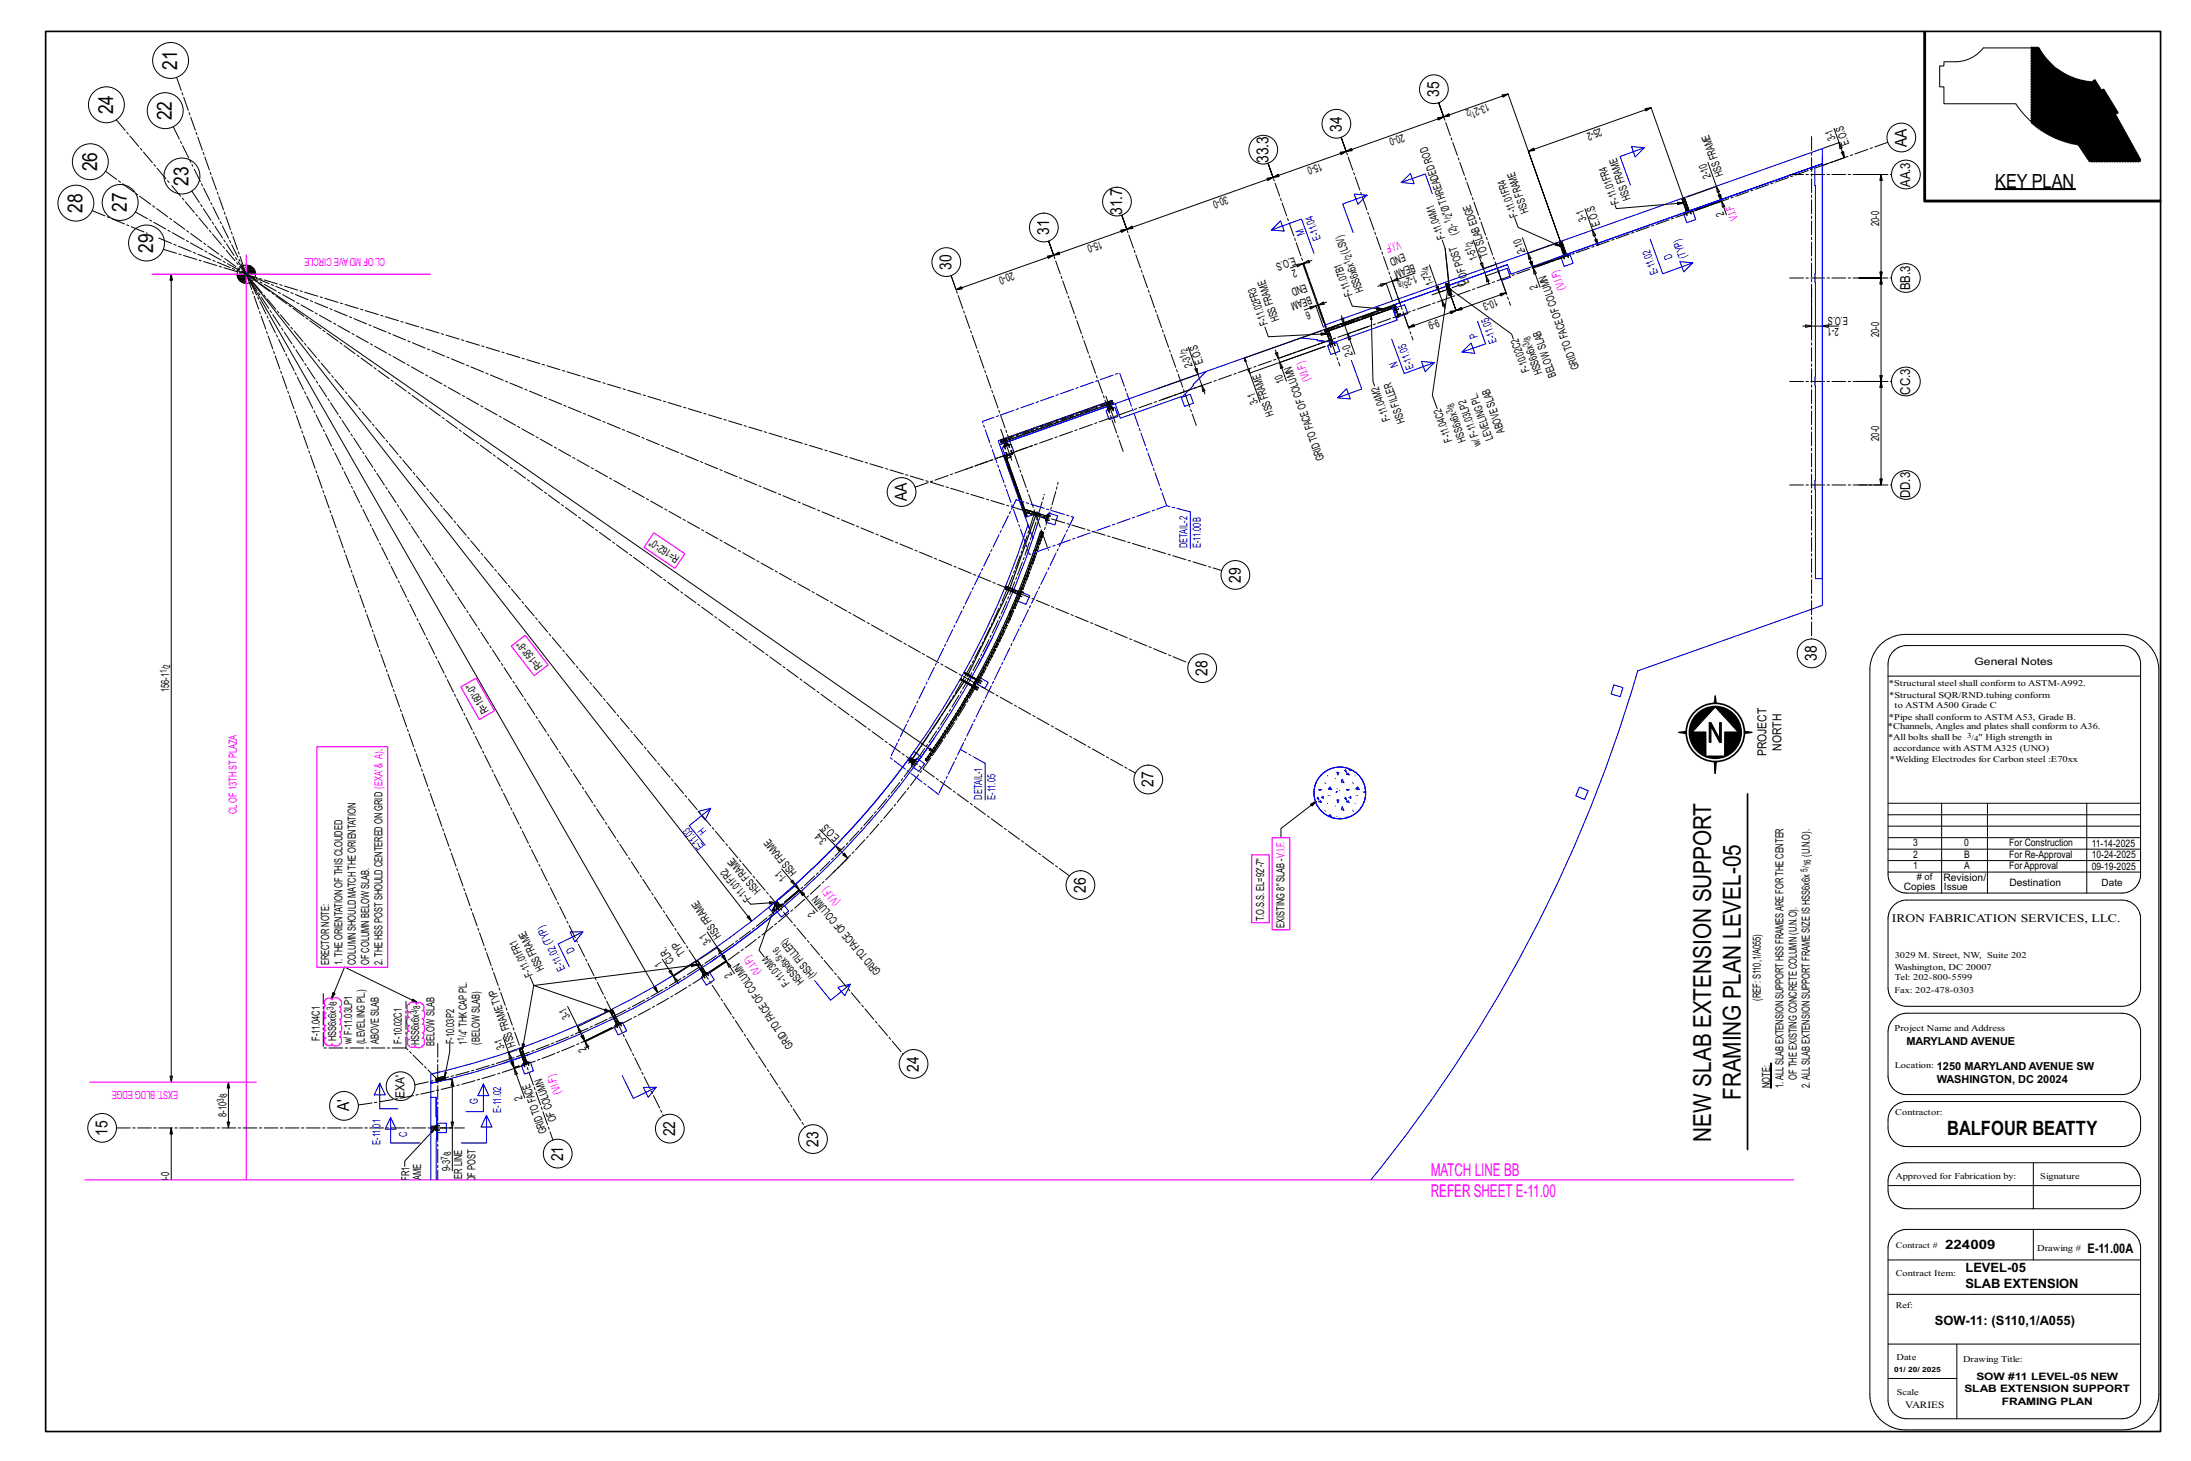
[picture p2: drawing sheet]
<svg xmlns="http://www.w3.org/2000/svg" width="914mm" height="610mm" viewBox="0 0 914 610" stroke-linecap="round" stroke-linejoin="round" font-family="sans-serif">
<defs><g id="words">
<g font-size="10.4">
<text x="726.5" y="459" transform="rotate(-90 726.5 459)">FRAMING PLAN LEVEL-05</text>
<text x="714.2" y="476.4" transform="rotate(-90 714.2 476.4)">NEW SLAB EXTENSION SUPPORT</text>
</g>
<g font-size="8.7">
<text x="74" y="29.3" transform="rotate(-90 74 29.3)">21</text>
<text x="47.2" y="47.8" transform="rotate(-90 47.2 47.8)">24</text>
<text x="71.7" y="50.2" transform="rotate(-90 71.7 50.2)">22</text>
<text x="40.5" y="71.5" transform="rotate(-90 40.5 71.5)">26</text>
<text x="78.7" y="77.5" transform="rotate(-90 78.7 77.5)">23</text>
<text x="34.5" y="88.8" transform="rotate(-90 34.5 88.8)">28</text>
<text x="52.9" y="88.5" transform="rotate(-90 52.9 88.5)">27</text>
<text x="63.9" y="105.4" transform="rotate(-90 63.9 105.4)">29</text>
</g>
<text font-size="8.3" x="812.7" y="473.4">BALFOUR BEATTY</text>
<text font-size="8.2" x="832.7" y="78.3">KEY PLAN</text>
<g font-size="7.3" fill="#f0f">
<text x="597.1" y="490.6">MATCH LINE BB</text>
<text x="597.1" y="499.3">REFER SHEET E-11.00</text>
</g>
<g font-size="6.9">
<text x="600.7" y="40.4" transform="rotate(-90 600.7 40.4)">35</text>
<text x="560" y="54.9" transform="rotate(-90 560 54.9)">34</text>
<text x="795.7" y="61.2" transform="rotate(-90 795.7 61.2)">AA</text>
<text x="529.4" y="68.1" transform="rotate(-90 529.4 68.1)">33.3</text>
<text x="468.4" y="89.8" transform="rotate(-90 468.4 89.8)">31.7</text>
<text x="437.9" y="98.2" transform="rotate(-90 437.9 98.2)">31</text>
<text x="397.2" y="112.6" transform="rotate(-90 397.2 112.6)">30</text>
<text x="378.5" y="209.2" transform="rotate(-90 378.5 209.2)">AA</text>
<text x="517.8" y="243.1" transform="rotate(-90 517.8 243.1)">29</text>
<text x="758.3" y="275.8" transform="rotate(-90 758.3 275.8)">38</text>
<text x="504" y="282" transform="rotate(-90 504 282)">28</text>
<text x="481.5" y="328.5" transform="rotate(-90 481.5 328.5)">27</text>
<text x="453.1" y="372.5" transform="rotate(-90 453.1 372.5)">26</text>
<text x="383.5" y="447.2" transform="rotate(-90 383.5 447.2)">24</text>
<text x="145.7" y="463.5" transform="rotate(-90 145.7 463.5)">A'</text>
<text x="44.9" y="473.8" transform="rotate(-90 44.9 473.8)">15</text>
<text x="281.8" y="474.1" transform="rotate(-90 281.8 474.1)">22</text>
<text x="341.5" y="478.5" transform="rotate(-90 341.5 478.5)">23</text>
<text x="235" y="484.6" transform="rotate(-90 235 484.6)">21</text>
</g>
<g font-size="5.7">
<text x="797.3" y="78" transform="rotate(-90 797.3 78)">AA.3</text>
<text x="797.3" y="121.2" transform="rotate(-90 797.3 121.2)">BB.3</text>
<text x="797.3" y="164.6" transform="rotate(-90 797.3 164.6)">CC.3</text>
<text x="797.3" y="207.8" transform="rotate(-90 797.3 207.8)">DD.3</text>
</g>
<text font-size="5.5" x="871.2" y="522.9">E-11.00A</text>
<g font-size="5.4">
<text x="811.7" y="521.2">224009</text>
<text x="820.3" y="530.8">LEVEL-05</text>
<text x="820.3" y="537.4">SLAB EXTENSION</text>
<text x="807.5" y="552.8">SOW-11: (S110,1/A055)</text>
</g>
<g font-size="5.2">
<text x="737.3" y="315.6" transform="rotate(-90 737.3 315.6)">PROJECT</text>
<text x="743.4" y="313.2" transform="rotate(-90 743.4 313.2)">NORTH</text>
<text x="168.9" y="458" transform="rotate(-90 168.9 458)">EXA'</text>
</g>
<text font-size="4.9" x="789.5" y="384.8">IRON FABRICATION SERVICES, LLC.</text>
<g font-size="4.7">
<text x="620.9" y="43.1" transform="rotate(160 620.9 43.1)">13-2</text>
<text x="667.9" y="53.4" transform="rotate(160 667.9 53.4)">25-2</text>
<text x="585.4" y="55.7" transform="rotate(160 585.4 55.7)">20-0</text>
<text x="766.1" y="58.1" transform="rotate(-110 766.1 58.1)">3-1</text>
<text x="771.8" y="60.1" transform="rotate(-110 771.8 60.1)">E.O.S</text>
<text x="551.3" y="67.8" transform="rotate(160 551.3 67.8)">15-0</text>
<text x="714.1" y="74" transform="rotate(-110 714.1 74)">2-10</text>
<text x="719.3" y="72.9" transform="rotate(-110 719.3 72.9)">HS FRAME</text>
<text x="511.9" y="81.8" transform="rotate(160 511.9 81.8)">30-0</text>
<text x="680.7" y="82.9" transform="rotate(-110 680.7 82.9)">HS FRAME</text>
<text x="605.4" y="88.7" transform="rotate(-110 605.4 88.7)">&quot;ØTHREADEDROD</text>
<text x="638.1" y="88.4" transform="rotate(-110 638.1 88.4)">HS FRAME</text>
<text x="675.9" y="84.7" transform="rotate(-110 675.9 84.7)">F-1.01FR4</text>
<text x="719.7" y="89.9" transform="rotate(-110 719.7 89.9)">2</text>
<text x="633.6" y="90.1" transform="rotate(-110 633.6 90.1)">F-1.01FR4</text>
<text x="662.2" y="91.7" transform="rotate(-110 662.2 91.7)">3-1</text>
<text x="667.9" y="93.7" transform="rotate(-110 667.9 93.7)">E.O.S</text>
<text x="784.2" y="94.4" transform="rotate(-90 784.2 94.4)">20-0</text>
<text x="459.4" y="100.4" transform="rotate(160 459.4 100.4)">15-0</text>
<text x="603.2" y="99.2" transform="rotate(-110 603.2 99.2)">F-1.04M1</text>
<text x="608.6" y="97.6" transform="rotate(-110 608.6 97.6)">(2)-</text>
<text x="540.1" y="107.1" transform="rotate(160 540.1 107.1)">E.O.S</text>
<text x="563" y="105.4" transform="rotate(-110 563 105.4)">(LSV)</text>
<text x="585.9" y="105.6" transform="rotate(160 585.9 105.6)">END</text>
<text x="621.2" y="106.6" transform="rotate(-110 621.2 106.6)">TOSLABEDGE</text>
<text x="636.7" y="105.4" transform="rotate(-110 636.7 105.4)">2-10</text>
<text x="422.5" y="113.5" transform="rotate(160 422.5 113.5)">20-0</text>
<text x="540.5" y="112" transform="rotate(160 540.5 112)">2</text>
<text x="589.9" y="110.1" transform="rotate(160 589.9 110.1)">BEAM</text>
<text x="616.8" y="108.2" transform="rotate(-110 616.8 108.2)">1-5</text>
<text x="544.9" y="118.4" transform="rotate(160 544.9 118.4)">END</text>
<text x="590.8" y="114.7" transform="rotate(160 590.8 114.7)">1-2</text>
<text x="598.5" y="118.6" transform="rotate(-110 598.5 118.6)">1-7</text>
<text x="612.1" y="119.1" transform="rotate(-110 612.1 119.1)">C</text>
<text x="613.2" y="117.9" transform="rotate(-110 613.2 117.9)">LOFPOST</text>
<text x="546.7" y="123.6" transform="rotate(160 546.7 123.6)">BEAM</text>
<text x="564.6" y="123.1" transform="rotate(-110 564.6 123.1)">F-1.07B1</text>
<text x="569.1" y="121.6" transform="rotate(-110 569.1 121.6)">HS 6x6x</text>
<text x="624.6" y="124.5" transform="rotate(160 624.6 124.5)">10-3</text>
<text x="641.9" y="120.2" transform="rotate(-110 641.9 120.2)">2</text>
<text x="546.2" y="129.6" transform="rotate(160 546.2 129.6)">6</text>
<text x="529.3" y="135.3" transform="rotate(-110 529.3 135.3)">F-1.02FR3</text>
<text x="534" y="133.7" transform="rotate(-110 534 133.7)">HS FRAME</text>
<text x="600.1" y="133.2" transform="rotate(160 600.1 133.2)">9-9</text>
<text x="767.4" y="136.9" transform="rotate(-180 767.4 136.9)">2-1</text>
<text x="771.2" y="132.2" transform="rotate(-180 771.2 132.2)">E.O.S</text>
<text x="784.2" y="140.7" transform="rotate(-90 784.2 140.7)">20-0</text>
<text x="564.7" y="148.1" transform="rotate(-110 564.7 148.1)">2-0</text>
<text x="497.9" y="152.8" transform="rotate(-110 497.9 152.8)">2-3</text>
<text x="502.3" y="151.4" transform="rotate(-110 502.3 151.4)">E.O.S</text>
<text x="638.5" y="154.9" transform="rotate(-110 638.5 154.9)">F-10.02C2</text>
<text x="643.8" y="155.8" transform="rotate(-110 643.8 155.8)">HS 6x6x</text>
<text x="659.1" y="153.6" transform="rotate(-110 659.1 153.6)">GRIDTOFACEOFCOLUMN</text>
<text x="536.1" y="159.3" transform="rotate(-110 536.1 159.3)">10</text>
<text x="649.6" y="156.8" transform="rotate(-110 649.6 156.8)">BELOWSLAB</text>
<text x="525.1" y="168.1" transform="rotate(-110 525.1 168.1)">3-1</text>
<text x="531.8" y="173" transform="rotate(-110 531.8 173)">HS FRAME</text>
<text x="580.3" y="175.2" transform="rotate(-110 580.3 175.2)">F-1.04M2</text>
<text x="586.5" y="176.1" transform="rotate(-110 586.5 176.1)">HS FIL ER</text>
<text x="606.2" y="183.9" transform="rotate(-110 606.2 183.9)">F-1.04C2</text>
<text x="611.9" y="183.9" transform="rotate(-110 611.9 183.9)">HS 6x6x</text>
<text x="618.2" y="185.5" transform="rotate(-110 618.2 185.5)">w/F-1.03LP2</text>
<text x="623.2" y="183.2" transform="rotate(-110 623.2 183.2)">LEVELINGPL.</text>
<text x="628.1" y="180.2" transform="rotate(-110 628.1 180.2)">ABOVESLAB</text>
<text x="784.2" y="183.9" transform="rotate(-90 784.2 183.9)">20-0</text>
<text x="552.8" y="191.7" transform="rotate(-110 552.8 191.7)">GRIDTOFACEOFCOLUMN</text>
<text x="283.9" y="232.3" transform="rotate(-146 283.9 232.3)">R=162'-0&quot;</text>
<text x="226.5" y="278" transform="rotate(-128 226.5 278)">R=158'-8&quot;</text>
<text x="70.6" y="288.8" transform="rotate(-90 70.6 288.8)">156-1</text>
<text x="204.1" y="296.9" transform="rotate(-120 204.1 296.9)">R=160'-0&quot;</text>
<text x="345.3" y="350.6" transform="rotate(-134 345.3 350.6)">3-4</text>
<text x="350.7" y="349.4" transform="rotate(-134 350.7 349.4)">E.O.S</text>
<text x="755.4" y="357.6" transform="rotate(-90 755.4 357.6)">(U.N.O).</text>
<text x="332.7" y="363.8" transform="rotate(-130 332.7 363.8)">HS FRAME</text>
<text x="317.7" y="371.3" transform="rotate(-131 317.7 371.3)">HS FRAME</text>
<text x="328.5" y="366.5" transform="rotate(-130 328.5 366.5)">1-1</text>
<text x="313.6" y="374.7" transform="rotate(-131 313.6 374.7)">F-1.01FR2</text>
<text x="340.5" y="380.8" transform="rotate(-130 340.5 380.8)">2</text>
<text x="527.5" y="384.1" transform="rotate(-90 527.5 384.1)">T.O.S.S. EL=92'-7&quot;</text>
<text x="536.1" y="387" transform="rotate(-90 536.1 387)">EXISTING 8&quot; SLAB -V.I.F.</text>
<text x="296.9" y="393.1" transform="rotate(-123 296.9 393.1)">3-1</text>
<text x="301.2" y="390.5" transform="rotate(-123 301.2 390.5)">HS FRAME</text>
<text x="281.6" y="400.8" transform="rotate(-123 281.6 400.8)">CLR.</text>
<text x="286.2" y="397.8" transform="rotate(-123 286.2 397.8)">TYP</text>
<text x="137.4" y="402.7" transform="rotate(-90 137.4 402.7)">ERECTOR NOTE:</text>
<text x="143" y="402.7" transform="rotate(-90 143 402.7)">1. THE ORIENTATION OF THIS CLOUDED</text>
<text x="148.5" y="402.7" transform="rotate(-90 148.5 402.7)">COLUMN SHOULD MATCH THE ORIENTATION</text>
<text x="154.1" y="402.7" transform="rotate(-90 154.1 402.7)">OF COLUMN BELOW SLAB.</text>
<text x="159.6" y="402.7" transform="rotate(-90 159.6 402.7)">2. THE HSS POST SHOULD CENTERED ON GRID (EXA' &amp; A).</text>
<text x="222.6" y="406.7" transform="rotate(-116 222.6 406.7)">F-1.01FR1</text>
<text x="227.3" y="404.4" transform="rotate(-116 227.3 404.4)">HS FRAME</text>
<text x="276.6" y="402.1" transform="rotate(-123 276.6 402.1)">1</text>
<text x="305.8" y="406.7" transform="rotate(-123 305.8 406.7)">2</text>
<text x="340.7" y="406.8" transform="rotate(-129 340.7 406.8)">(HS FIL ER)</text>
<text x="367.8" y="405.2" transform="rotate(-130 367.8 405.2)">GRIDTOFACEOFCOLUMN</text>
<text x="329.7" y="410.1" transform="rotate(-129 329.7 410.1)">F-1.03M4</text>
<text x="335.8" y="409.4" transform="rotate(-129 335.8 409.4)">HS 8x8x</text>
<text x="734.9" y="417.7" transform="rotate(-90 734.9 417.7)">(REF: S110,1/A055)</text>
<text x="238.2" y="424.4" transform="rotate(-116 238.2 424.4)">3-1</text>
<text x="194.8" y="430.5" transform="rotate(-90 194.8 430.5)">&quot; THK CAPPL.</text>
<text x="133.5" y="434.3" transform="rotate(-90 133.5 434.3)">F-11.04C1</text>
<text x="140.3" y="434.5" transform="rotate(-90 140.3 434.5)">HSS6x6x</text>
<text x="146.7" y="435.7" transform="rotate(-90 146.7 435.7)">w/ F-11.03LP1</text>
<text x="152.3" y="435.7" transform="rotate(-90 152.3 435.7)">(LEVELING PL.)</text>
<text x="158.1" y="435.5" transform="rotate(-90 158.1 435.5)">ABOVE SLAB</text>
<text x="167.7" y="435.4" transform="rotate(-90 167.7 435.4)">F-10.02C1</text>
<text x="175" y="436.2" transform="rotate(-90 175 436.2)">HSS6x6x</text>
<text x="181.3" y="436.3" transform="rotate(-90 181.3 436.3)">BELOW SLAB</text>
<text x="189.5" y="435.8" transform="rotate(-90 189.5 435.8)">F-10.03P2</text>
<text x="194.8" y="435.9" transform="rotate(-90 194.8 435.9)">1</text>
<text x="200.3" y="435.9" transform="rotate(-90 200.3 435.9)">(BELOW SLAB)</text>
<text x="210.7" y="437.4" transform="rotate(-110 210.7 437.4)">3-1</text>
<text x="215.3" y="436.2" transform="rotate(-110 215.3 436.2)">HS FRAMETYP</text>
<text x="331.3" y="436.3" transform="rotate(-123 331.3 436.3)">GRIDTOFACEOFCOLUMN</text>
<text x="244.9" y="438" transform="rotate(-116 244.9 438)">2</text>
<text x="738.8" y="454" transform="rotate(-90 738.8 454)">NOTE:</text>
<text x="744.3" y="454" transform="rotate(-90 744.3 454)">1.ALLSLAB EXTENSION SUPPORT HSS FRAMESARE FOR THE CENTER</text>
<text x="749.8" y="450.5" transform="rotate(-90 749.8 450.5)">OF THE EXISTING CONCRETE COLUMN (U.N.O).</text>
<text x="755.4" y="454" transform="rotate(-90 755.4 454)">2.ALLSLAB EXTENSION SUPPORT FRAME SIZE IS HSS6x6x</text>
<text x="218.2" y="458.4" transform="rotate(-110 218.2 458.4)">2</text>
<text x="94.5" y="466" transform="rotate(-90 94.5 466)">8-10</text>
<text x="232.4" y="467.4" transform="rotate(-110 232.4 467.4)">OFCOLUMN</text>
<text x="228.3" y="472.5" transform="rotate(-110 228.3 472.5)">GRIDTOFACE</text>
<text x="70.6" y="491.9" transform="rotate(-90 70.6 491.9)">-0</text>
<text x="187.9" y="488.5" transform="rotate(-90 187.9 488.5)">9-3</text>
<text x="192.9" y="491.9" transform="rotate(-90 192.9 491.9)">ER LINE</text>
<text x="198.4" y="490.9" transform="rotate(-90 198.4 490.9)">F POST</text>
<text x="70.6" y="495.4" transform="rotate(-90 70.6 495.4)">20</text>
<text x="175.7" y="492.2" transform="rotate(-90 175.7 492.2)">AME</text>
<text x="198.4" y="493.4" transform="rotate(-90 198.4 493.4)">O</text>
<text x="170.9" y="503.4" transform="rotate(-90 170.9 503.4)">F-11.00FR1</text>
<text x="175.7" y="503.6" transform="rotate(-90 175.7 503.6)">HSS FR</text>
<text x="192.9" y="505.6" transform="rotate(-90 192.9 505.6)">TO CENT</text>
</g>
<g font-size="4.7" fill="#f0f">
<text x="725.4" y="91.3" transform="rotate(-110 725.4 91.3)">V.I.F</text>
<text x="584.1" y="100.4" transform="rotate(160 584.1 100.4)">V.I.F</text>
<text x="160.8" y="107.5" transform="rotate(-180 160.8 107.5)">CLOF MDAVE CIRCLE</text>
<text x="653.2" y="120.4" transform="rotate(-110 653.2 120.4)">(V.I.F)</text>
<text x="546.9" y="158.5" transform="rotate(-110 546.9 158.5)">(V.I.F)</text>
<text x="98.8" y="339.7" transform="rotate(-90 98.8 339.7)">CLOF 13TH ST PLAZA</text>
<text x="350.6" y="376.2" transform="rotate(-130 350.6 376.2)">(V.I.F)</text>
<text x="317.7" y="405.5" transform="rotate(-123 317.7 405.5)">(V.I.F)</text>
<text x="74.3" y="455" transform="rotate(-180 74.3 455)">EXST. BLDG EDGE</text>
<text x="234.2" y="456" transform="rotate(-110 234.2 456)">(V.I.F)</text>
</g>
<g font-size="4.7" fill="#00f">
<text x="544.8" y="97.5" transform="rotate(-110 544.8 97.5)">M</text>
<text x="551.4" y="99.7" transform="rotate(-110 551.4 99.7)">E-1.04</text>
<text x="698.2" y="107.6" transform="rotate(-110 698.2 107.6)">D</text>
<text x="704.1" y="107.2" transform="rotate(-110 704.1 107.2)">(TYP)</text>
<text x="692.1" y="114" transform="rotate(-110 692.1 114)">E-1.02</text>
<text x="616.9" y="140.6" transform="rotate(-110 616.9 140.6)">P</text>
<text x="624.8" y="142.5" transform="rotate(-110 624.8 142.5)">E-1.05</text>
<text x="583.7" y="152.6" transform="rotate(-110 583.7 152.6)">N</text>
<text x="590.2" y="153.4" transform="rotate(-110 590.2 153.4)">E-1.05</text>
<text x="495.6" y="228.7" transform="rotate(-90 495.6 228.7)">DETAIL-2</text>
<text x="501.1" y="228.7" transform="rotate(-90 501.1 228.7)">E-11.00B</text>
<text x="409.9" y="333.7" transform="rotate(-90 409.9 333.7)">DETAIL-1</text>
<text x="415.5" y="333.7" transform="rotate(-90 415.5 333.7)">E-11.05</text>
<text x="295" y="346.5" transform="rotate(-129 295 346.5)">H</text>
<text x="294" y="353.2" transform="rotate(-129 294 353.2)">E-1.03</text>
<text x="240.1" y="396.6" transform="rotate(-116 240.1 396.6)">D</text>
<text x="236" y="404.1" transform="rotate(-116 236 404.1)">E-1.02(TYP)</text>
<text x="199.4" y="460.8" transform="rotate(-90 199.4 460.8)">G</text>
<text x="209.1" y="464.3" transform="rotate(-90 209.1 464.3)">E-11.02</text>
<text x="158.7" y="470.5" transform="rotate(-90 158.7 470.5)">01</text>
<text x="158.7" y="477.7" transform="rotate(-90 158.7 477.7)">E-11.</text>
<text x="169.9" y="474.5" transform="rotate(-90 169.9 474.5)">C</text>
</g>
<g font-size="4.6">
<text x="795.6" y="436">MARYLAND AVENUE</text>
<text x="808.3" y="446.4">1250 MARYLAND AVENUE SW</text>
<text x="808.3" y="452">WASHINGTON, DC 20024</text>
</g>
<g font-size="4.3">
<text x="824.1" y="277.6">General Notes</text>
<text x="798.4" y="353">3</text>
<text x="819.8" y="353.1">0</text>
<text x="838.6" y="353.1">For Construction</text>
<text x="873" y="353.4">11-14-2025</text>
<text x="798.4" y="357.8">2</text>
<text x="819.8" y="357.9">B</text>
<text x="838.6" y="357.8">For Re-Approval</text>
<text x="873" y="358.2">10-24-2025</text>
<text x="798.4" y="362.6">1</text>
<text x="819.8" y="362.6">A</text>
<text x="838.6" y="362.6">For Approval</text>
<text x="873" y="362.9">09-19-2025</text>
<text x="794.5" y="371.5">Copies</text>
<text x="811.1" y="367.7">Revision/</text>
<text x="838.6" y="369.7">Destination</text>
<text x="824.8" y="575.8">SOW #11 LEVEL-05 NEW</text>
<text x="819.8" y="581">SLAB EXTENSION SUPPORT</text>
<text x="835.4" y="586.2">FRAMING PLAN</text>
</g>
<g font-size="4.2">
<text x="811.3" y="371.4">Issue</text>
<text x="877.1" y="369.8">Date</text>
</g>
<g font-size="4">
<text x="612.8" y="45.6" transform="rotate(160 612.8 45.6)">2</text>
<text x="615.4" y="46.2" transform="rotate(160 615.4 46.2)">1/</text>
<text x="606.2" y="90" transform="rotate(-110 606.2 90)">2</text>
<text x="605.6" y="92.5" transform="rotate(-110 605.6 92.5)">1/</text>
<text x="614.9" y="101.7" transform="rotate(-110 614.9 101.7)">2</text>
<text x="564.4" y="107" transform="rotate(-110 564.4 107)">2</text>
<text x="614.3" y="104.3" transform="rotate(-110 614.3 104.3)">1/</text>
<text x="563.8" y="109.6" transform="rotate(-110 563.8 109.6)">1/</text>
<text x="596.6" y="112.1" transform="rotate(-110 596.6 112.1)">4</text>
<text x="584.4" y="116.7" transform="rotate(160 584.4 116.7)">8</text>
<text x="586.9" y="117.2" transform="rotate(160 586.9 117.2)">5/</text>
<text x="596" y="114.7" transform="rotate(-110 596 114.7)">3/</text>
<text x="638.4" y="143.8" transform="rotate(-110 638.4 143.8)">3/</text>
<text x="639" y="141.2" transform="rotate(-110 639 141.2)">8</text>
<text x="495.4" y="148.9" transform="rotate(-110 495.4 148.9)">1/</text>
<text x="495.9" y="146.3" transform="rotate(-110 495.9 146.3)">2</text>
<text x="606.5" y="171.9" transform="rotate(-110 606.5 171.9)">3/</text>
<text x="607.1" y="169.3" transform="rotate(-110 607.1 169.3)">8</text>
<text x="69.6" y="280.8" transform="rotate(-90 69.6 280.8)">1/</text>
<text x="71" y="278.6" transform="rotate(-90 71 278.6)">2</text>
<text x="754.3" y="363.6" transform="rotate(-90 754.3 363.6)">5/</text>
<text x="755.7" y="361.4" transform="rotate(-90 755.7 361.4)">16</text>
<text x="326.4" y="397.3" transform="rotate(-129 326.4 397.3)">16</text>
<text x="326.7" y="399.9" transform="rotate(-129 326.7 399.9)">5/</text>
<text x="140.6" y="419.2" transform="rotate(-90 140.6 419.2)">8</text>
<text x="139.2" y="421.4" transform="rotate(-90 139.2 421.4)">3/</text>
<text x="173.9" y="423.1" transform="rotate(-90 173.9 423.1)">3/</text>
<text x="175.3" y="420.9" transform="rotate(-90 175.3 420.9)">8</text>
<text x="195.1" y="432" transform="rotate(-90 195.1 432)">4</text>
<text x="193.7" y="434.2" transform="rotate(-90 193.7 434.2)">1/</text>
<text x="93.4" y="459.8" transform="rotate(-90 93.4 459.8)">3/</text>
<text x="94.8" y="457.5" transform="rotate(-90 94.8 457.5)">8</text>
<text x="186.9" y="484" transform="rotate(-90 186.9 484)">7/</text>
<text x="188.3" y="481.8" transform="rotate(-90 188.3 481.8)">8</text>
<text x="795.1" y="587.5">VARIES</text>
</g>
<text font-size="3.9" x="799.9" y="367.1"># of</text>
<g font-size="3.7">
<text x="788.4" y="286.2">*Structural steel shall conform to ASTM-A992.</text>
<text x="788.4" y="291.2">*Structural SQR/RND.tubing conform</text>
<text x="790.7" y="295.5">to ASTM A500 Grade C</text>
<text x="787.9" y="304.1">*Channels, Angles and plates shall conform to A36.</text>
<text x="788.4" y="300.2">*Pipe shall conform to ASTM A53, Grade B.</text>
<text x="788" y="308.9">*All bolts shall be</text>
<text x="825.7" y="308.9">&quot; High strength in</text>
<text x="790.2" y="313.2">accordance with ASTM A325 (UNO)</text>
<text x="788.8" y="318">*Welding Electrodes for Carbon steel :E70xx</text>
<text x="790.8" y="399.9">3029 M. Street, NW, Suite 202</text>
<text x="790.7" y="404.6">Washington, DC 20007</text>
<text x="790.7" y="409">Tel: 202-800-5599</text>
<text x="790.7" y="414.2">Fax: 202-478-0303</text>
<text x="790.7" y="430">Project Name and Address</text>
<text x="790.8" y="445.6">Location:</text>
<text x="791" y="465.3">Contractor:</text>
<text x="791" y="491.9">Approved for Fabrication by:</text>
<text x="851.5" y="492">Signature</text>
<text x="850.2" y="522">Drawing #</text>
<text x="791.2" y="532.3">Contract Item:</text>
<text x="791.5" y="567.4">Date</text>
<text x="819.3" y="568.1">Drawing Title:</text>
<text x="791.7" y="582.1">Scale</text>
</g>
<text font-size="3.6" x="791.2" y="545.9">Ref:</text>
<text font-size="3.5" x="791.3" y="520.8">Contract #</text>
<g font-size="3.2">
<text x="821" y="308">3/</text>
<text x="823.9" y="309.1">4</text>
</g>
<text font-size="3" x="790.5" y="572.4">01/ 20/ 2025</text>
</g></defs>
<path d="M832.7 78.8h33.4v.3h-33.4zM739 443.6l.2 10.4z" fill="#000" stroke="#000" stroke-width=".5"/>
<g fill="none" stroke="#000" stroke-width=".42">
<path d="M848 20v31M811.3 25.8h5.3a14.9 14.9 0 0 0 11.1-5.8h23a27.7 27.7 0 0 0 22 14.4l1.4-.9 2.9 4.6 .9-.6 5.7 9.5-1.1 .6 10.9 19.6h-21.2l-4.7-7a38.6 38.6 0 0 1-26.2-16.9h-30v-7.1h-1.8v-8.7h1.8zM765.4 53.5l2.1 6-7 2.5M767.5 59.5l1.4 2.2-1 .3zM767.5 59.5l2.3 6.3-1.4-2.2 1-.3 .4 2.5-9.3 3.3M712.8 67.8l3.6 10-12.4 4.4M716.4 77.8l1.2 2.1-.9 .4zM716.4 77.8l2 5.8-11 3.9 11-3.9M775.8 72.8h9.2l-.5 2.5h1.1l-.6-2.5v43.2l-.5-2.5h1.1l-.6 2.5h-9.2h9.2l-.5 2.5h1.1l-.6-2.5v43.2l-.5-2.5h1.1l-.6 2.5h-9.2h9.2l-.5 2.5h1.1l-.6-2.5v43.2l-.5-2.5h1.1l-.6 2.5h-9.2M632.1 90.8l1.5 4.1 17.8 7.9-2.4-.5 .4-1 2 1.5M635.4 99.2l2.3 6.5 12.1-4.2M661.5 87.1l5.4 15.2-1.4-2.2 1-.3 .4 2.4"/>
<path d="M664.6 96l1.4 2.2-1 .3zM702.6 84.7l-2.5-.4v1.1l2.5-.7-28 2.3-.6-1.6M704.3 88l-15.2-43-2.5 .3 .3 1 2.2-1.3-51.2 18.1 2.1-1.3 .4 1-2.5 .3 15.5 43.9-24-67.8-2.5 .4 .3 1 2.2-1.4-26.9 9.6 2.2-1.4 .3 1-2.5 .4-2.1-5.9 2.1 5.9-2.5 .3 .4 1 2.1-1.3-40.7 14.4 2.2-1.3 .3 1-2.5 .3-2.1-5.9 2.1 5.9-2.5 .3 .4 1 2.1-1.3-30.5 10.8 2.2-1.3 .3 1-2.5 .3-2.1-5.9 2.1 5.9-2.5 .3 .3 1 2.2-1.3-61 21.7 2.1-1.4 .4 1-2.5 .4-2.1-5.9 2.1 5.9-2.6 .3 .4 1 2.2-1.3-30.6 10.8 2.2-1.3 .3 1-2.5 .3-2.1-5.9 2.1 5.9-2.5 .3 .4 1 2.1-1.3-40.7 14.4 2.2-1.3 .3 1-2.5 .3-2.1-5.9M706.5 88.2l12-4.2 2 5.6M717.1 81.5l1-.4 .3 2.5zM717.1 81.5l1-.3 .3 2.4zM717.2 80.1l1.3 3.9M718.5 84l1.3 2.1-1 .4zM71.5 114.4l-.6 2.5h1.1l-.5-2.5v337.1M98.1 114.4h9.4M102.8 114.4l171.7 299.8-1.7-1.9 .9-.5 .8 2.4M102.8 109.7v9.4"/>
<path d="M538.5 111.8l5.2-1.8 8.7 24.7M541.2 110.3l2.5-.3-2.2 1.3zM544 109.9l2.2-1.3 .3 1zM544 109.9l9.4 26.5M547.5 108.7l-3.8 1.3M576 118.5l2.5-.3-2.1 1.3zM578.5 118.2l2.7 7.4M581 117.3l2.2-1.3 .3 1zM581 117.3l-6 2.1M590.6 113.9l-9.6 3.4 3.3 9.4M596.6 110.5l4 11.5 3.9-1.4M599.3 119.8l1-.3 .3 2.5z"/>
<path d="M601.9 100.2l1.2 3.4 1.8 17.8M603.1 103.6l2.2 19.2M614.9 100.1l4.2 12 5.2-1.8M617.8 110l1-.4 .3 2.5zM619.1 112.1l2.3 6.5M620.2 115.1l1.3 2.2-1 .3zM624.9 111.9l3.6 10.3-2.5 .3 .4 1 2.1-1.3-20.8 7.4 2.1-1.4 .4 1-2.5 .4-2.7-7.6 2.7 7.6-2.5 .3 .3 1 2.2-1.3-19.9 7 2.2-1.3 .4 1-2.6 .3-1.9-5.6M625.4 113.3l-5.2 1.8M637.7 105.7l1.3 2.2-1 .3zM637.7 105.7l2 5.8-1.3-2.2 1-.3 .3 2.5 11.7-4.2-11.7 4.2M638.4 109.3l1-.3 .3 2.5zM638.5 108l1.4 3.8"/>
<path d="M639.9 111.8l1.3 2.2-1 .3zM651.6 107.7l-11.7 4.1 2.8 8.1M527.9 136.4l1.4 4.1 24.6-1.2-2.5 .6v-1l2.5 .4M544.3 129.4l4.9-1.8 3.1 9M546.7 128l2.5-.4-2.2 1.4zM550.2 127.3l2.1-1.3 .4 1zM551.7 137.9l-32.3 11.5 .2 1.5 .6-.2-.8-1.3 2.2 6.3M553.7 126l-4.5 1.6M559.7 133l1-.3 .3 2.5zM559.8 131.7l2.7 7.6M562.5 139.3l1.3 2.1-1 .4zM562.8 123.8l1.6 4 12.6 1.2-2.5 .2 .1-1 2.4 .8"/>
<path d="M565.4 133.7l-4.4 1.5M570.8 136.3l-8.3 3 3 8.5M572.3 131.8l-.3 1.5h.6l-.3-1.5 .7 27.5 .7 1.7M600.6 122l2.5 6.8M601.8 125.3l1.3 2.2-1 .3zM602.2 125.2l-.4 .1M604.2 121.1l-6.4 43.8 2 5.6M604.7 121.5h.1M604.8 121.5h.1M604.8 121.4h.1M604.8 121.4v.1M604.9 121.4h.1"/>
<path d="M604.9 121.5h.1M605 120.5l25.9 18.9 .7 2M605.2 122.9h.1M605.3 122.7h.1M605.3 122.8h.1M605.3 122.9h.1M752.3 136.1h8.2M753.6 135.5l2.5 .6-2.5 .5zM756.1 120.3v15.8M760.5 136.1l2.5-.6v1.1zM767.4 136.1h-6.9M495.9 144.8l4.1 11.4-17.1 6"/>
<path d="M498.6 154l1-.3 .4 2.5zM500 156.2l2.8 8.2M520.8 154.4l.6-.2 .2 1.5zM532.2 147.4l1-.4 .3 2.5zM532.3 146l1.8 5.2M534.1 151.2l1.3 2.2-1 .4zM536.9 159l-2.8-7.8 19-6.7-31.5 11.2 4.3 12.1M554.7 142l-21.2 7.5M501.6 160.9l1.3 2.1-1 .4zM501.6 160.9l-16.8 5.9M428.9 238.8h.1M428.9 239h.1"/>
<path d="M429 238.9l.6 .1M429.4 237.5h.1M429.4 237.6h.1M429.4 237.4h.1M429.5 239.1h.1M429.5 237.6l.6 .1M429.5 237.5l.6 .2M429.9 236.1h.1M429.9 236.3h.1M429.9 236.2h.1M430 236.1h.1M430 237.8h.1"/>
<path d="M430 236.2l.6 .1M430.1 237.7l-.1 .1M430.4 234.9h.1M430.4 234.7h.1M430.5 234.7l-.3 .1h.2M430.5 234.8h.1M430.5 236.4h.1M430.5 234.9l.6 .1zM430.6 236.4h-.1M430.9 233.4h.1M430.9 233.5v.1M431 233.5l.6 .1z"/>
<path d="M431 235.1h.1M431.1 235l-.1 .1M431.4 232.1h.1M431.4 232.2h.1M431.4 232h.1M431.5 232.2l.6 .1M431.5 233.7h.1M431.5 232.1l.6 .2M431.6 233.7h-.1M431.8 230.8h.1M431.9 230.8h.1M431.9 230.7h.1"/>
<path d="M432 232.4h.1M432 232.3v.1M432.4 229.4h.1M432.3 229.4v.1M432.4 229.3h.1M432.4 229.5h.6zM432.5 231h.1M432.5 230.9v.1M432.5 230.9l-.1 .1M432.5 230.9l-.5-.2 .4 .3M432.8 228h.1M432.8 228.1h.1"/>
<path d="M432.9 228h.1M433 229.7h.1M433 229.6v.1M433.3 226.6h.1M433.3 226.8h.1M433.3 226.7h.1M433.4 226.7l.5 .1M433.5 228.3h.1M433.5 228.2v.1M433.5 228.2l-.1 .1M433.5 228.2l-.6-.2 .5 .3M433.7 225.4h.1"/>
<path d="M433.8 225.3h-.2l.8 .1M433.8 225.2h.1M433.8 225.4l.5 .2M433.9 226.9h.1M434 226.8l-.1 .1M434 226.8h-.1M434.2 224l.7 .1M434.2 223.9l-.1 .1M434.2 223.9h.1M434.3 223.9h.1M434.3 223.9l.6 .2M434.4 225.6h.1"/>
<path d="M434.4 225.5v.1M434.4 225.4l-.1 .2M434.6 222.6h.1M434.6 222.7h.1M434.7 222.5h.1M434.7 222.7h.6M434.8 222.6l.5 .1M434.8 224.2h.1M434.9 224.1l-.1 .1M435.3 222.8h.1M435.3 222.7h.1M420.3 259.5h.1"/>
<path d="M420.3 259.3h.1M420.3 259.3l-.2 .1h.2M420.4 259.4h.1M420.4 259.4l.6 .2-.6-.1M420.8 258.1h.1M420.9 258.2h.1M420.9 259.7h.1M420.9 258.1h.1M420.9 259.6v.1M420.9 258h.1M421 258.1l.6 .2M421.3 255.8h.1"/>
<path d="M421.4 255.8l.5 .2M421.4 255.7h.1M421.4 255.7h-.2l.8 .2M421.5 258.4h.1M421.5 256.8v.1M421.5 256.8h.1M421.5 256.7h.1M421.5 256.7h-.2h.2M421.5 258.3v.1M421.6 258.3h-.1M421.6 256.9l.4 .2M421.6 256.8l.5 .2"/>
<path d="M422 256.1h.1M422 256h.1M422.1 257.1h.1M422.1 257v.1M422.1 257l-.1 .1M422.3 254.8h.1M422.3 254.9h.1M422.4 254.8h.1M422.4 254.8l.6 .2-.6-.1M422.8 253.5h.1M422.9 255.2h.1M422.9 253.6h.1"/>
<path d="M423 253.4h.1M423 255.1l-.1 .1M423 253.6l.5 .2M423 253.5l.6 .2M423.5 252.3h.1M423.5 253.8h.1M423.5 252.1h.1M423.5 252.1l-.2 .1h.2M423.6 252.3l.6 .1M423.6 253.7l-.1 .1M423.6 252.2l.5 .2M424.1 250.8h.1"/>
<path d="M424 251h.1M424.1 252.5h.1M424.1 252.4v.1M424.2 252.4h-.1M424.2 250.9l.5 .2-.6-.2M424.6 249.5h.1M424.6 249.6h.1M424.7 251.2h.1M424.7 249.5h.1M424.7 249.6l.6 .1M424.7 251.1v.1M424.7 249.5l.6 .2"/>
<path d="M425 248.1l.1 .2M425 248.1l.1 .1M425.2 249.9h.1M425.2 248.1h.1M425.2 248.1h-.1M425.2 248.3l.6 .1M425.3 249.8l-.1 .1M425.3 248.2l.5 .2M425.8 246.8h.1M425.7 247h.1M425.8 248.5h.1M425.7 246.9h.1"/>
<path d="M425.8 247l.5 .1M425.8 248.4v.1M425.8 246.9l.5 .2M425.8 248.4h.1M426.3 245.5h.1M426.2 245.6h.1M426.3 247.2h.1M426.3 245.6h.1M426.4 247.1l-.1 .1M426.4 245.6l.5 .1-.6-.1M426.8 244.2h.1M426.9 245.9h.1"/>
<path d="M426.8 244.1h.1M426.9 244.2h.1M426.9 244.2l.6 .2-.7-.1M426.9 245.8v.1M427.4 244.5h.1M427.4 242.8h.1M427.4 242.8l-.3 .1 .9 .2M427.4 242.9l.6 .2M427.4 244.4v.1M427.8 241.6h.1M427.9 243.2h.1M427.9 241.5h.1"/>
<path d="M427.9 241.5h-.2h.2M427.9 241.6l.6 .1M428 241.5l.5 .2M428 243.1l-.1 .1M428.4 240.3h.1M428.4 240.1h.1M428.4 240.1l-.2 .1h.2M428.5 241.8h.1M428.5 240.3l.5 .1M428.5 240.2l.5 .2M429 240.5h.1M429 240.4v.1"/>
<path d="M410.1 279.9h.1M410.1 279.9l-.2 .1h.2M410.8 278.7h.1M410.6 278.8l.7 .3M410.6 278.8h.1M410.8 278.8l.6 .2M411.3 279.1h.1M411.4 277.5h.1M411.4 279l-.1 .1M411.4 277.4h-.2l.9 .3M411.5 277.4h.1M411.5 277.6l.6 .1"/>
<path d="M412.1 276.2h.1M412 277.8h.1M412.1 276.1h.1M412.1 276.3l.5 .2M412.2 276.2l.5 .3M412.7 276.6h.1M412.6 275l.7 .3M412.6 276.5h.1M412.7 274.9h.1M412.7 276.5v.1M412.8 274.9h.1M412.8 274.8l-.1 .1"/>
<path d="M412.8 274.9l.5 .4M413.4 273.6h.1M413.3 275.3h.1M413.4 275.2l-.1 .1M413.4 273.7h.1M413.5 273.6h-.1M413.5 273.6h.1M413.5 273.7l.5 .2M413.5 273.6l.5 .3M414.1 272.3h.1M414 274h.1M414 272.4h.1"/>
<path d="M414 273.9v.1M414 273.9h.1M414.1 272.4h.1M414.1 272.4l.5 .2M414.2 272.4l.4 .2M414.6 272.7h.1M414.7 272.6l-.1 .1M414.7 271h.1M414.8 271h-.3h.2M414.8 271.1h.1M414.8 271.1l.6 .2-.7-.1M415.3 269.8h.1"/>
<path d="M415.3 271.4h.1M415.3 271.3v.1M415.3 269.8l.7 .2M415.4 269.7h.1M415.5 269.8l.5 .2M415.9 270.1h.1M416 268.6h.1M415.9 268.4l.1 .1M416 270.1h-.1M416 268.4h.1M416 268.4h-.1M416 268.6l.6 .1"/>
<path d="M416.1 268.5l.5 .2M416.6 268.8h.1M416.6 267.1v.2M416.6 268.7h.1M416.7 267.1h.1M416.7 267.1h-.1M416.7 267.2l.6 .2-.6-.1M417.2 266h.1M417.2 267.5h.1M417.3 265.8h.1M417.3 265.8l-.2 .1h.2M417.3 265.9h.1"/>
<path d="M417.3 266l.6 .1zM417.8 264.7h.1M417.8 266.3h.1M417.9 266.2l-.1 .1M417.9 264.7h.1M417.9 264.5h.1M417.9 264.5l-.2 .1h.2M418 264.6l.5 .2-.6-.1M418.5 263.3h.1M418.5 265h.1M418.5 263.4h.1M418.5 264.9v.1"/>
<path d="M418.5 263.2h.1M418.5 263.4l.6 .1M418.6 263.3l.5 .2M419.1 261.9h.1M419.1 263.6h.1M419.1 262.1h.1M419.1 262h.1M419.2 262l.5 .2-.5-.1M419.6 260.7h.1M419.7 262.3h.1M419.7 260.8h.1M419.7 260.6h.1"/>
<path d="M419.8 260.7h.1M419.8 260.8l.6 .1M419.8 260.7l.6 .2M420.3 261h.1M784.7 269.1a15.1 15.1 0 0 1 10.5-4.4h90.9a14.9 14.9 0 0 1 14.9 14.9v302.2a14.9 14.9 0 0 1-14.9 14.8h-90.9a14.7 14.7 0 0 1-14.8-14.8v-302.2a14.7 14.7 0 0 1 4.3-10.5zM790.2 271.6a7.9 7.9 0 0 1 5.6-2.2h89.8a7.8 7.8 0 0 1 7.8 7v88.4a7.7 7.7 0 0 1-7.8 7.8h-89.8a7.8 7.8 0 0 1-7.8-7.8v-87.7a7.6 7.6 0 0 1 2.2-5.5zM398.5 299h.1M398.3 299l.7 .3M398.3 299l.1 .1M398.5 298.9h.1M398.5 299l.4 .2M399 299.4h.1"/>
<path d="M399 299.3v.1M399.1 297.8h.1M399.2 297.8l.4 .3M399.2 297.7l-.1 .1M399.2 297.7h.1M399.2 297.7l.5 .3M399.7 298.2h.1M399.8 298h.1M399.8 298.1l-.1 .1M399.8 296.6h.1M399.9 296.6l.5 .3M400 296.5h-.2"/>
<path d="M400 296.5h.1M400 296.5l.4 .3M400.5 296.9h.1M400.7 295.3h.1M400.6 296.8h-.1M400.7 295.4h.1M400.7 295.4l.4 .2M400.7 295.2h.1M400.7 295.3l.5 .3M401.2 295.7h.1M401.3 295.6l-.1 .1M401.5 294h.1"/>
<path d="M401.3 295.6h-.1M401.4 294.1l.6 .3M401.5 294.1l.4 .2M402 294.5h.1M402 294.4h.1M402 294.4v.1M402.1 292.9h.1M402.2 292.9l.4 .3M402.2 292.8h-.1M402.2 292.8h.1M402.2 292.8l.5 .3M402.7 293.2h.1"/>
<path d="M402.7 293.1h.1M402.7 293.1v.1M402.9 291.6h.1M402.8 293.1l-.1 .1M402.8 291.6h.1M402.8 291.6l.1 .1M403 291.5h.1M403.4 291.9l-.5-.2 .5 .2M403.5 292h.1M403.5 291.9h.1M403.5 291.9l-.1 .1M403.5 291.9v.1"/>
<path d="M403.5 290.4h.1M403.6 290.4l.5 .2M403.7 290.3l-.2 .1M403.7 290.3h.1M404.2 290.7h.1M404.2 290.6h.1M404.3 289.2h.1M404.4 289.2l.5 .3M404.4 289.1h.1M404.4 289l-.2 .1 .7 .3M404.9 289.5h.1M405.1 287.9h.1"/>
<path d="M405.1 287.9l.6 .2M405.1 287.8h.1M405.1 287.8h-.2l.7 .3M405.6 288.3h.1M405.7 288.2l-.1 .1M405.8 286.7h.1M405.7 288.1h-.1M405.8 286.7l.6 .2M405.8 286.6h.1M405.8 286.6h-.2l.7 .3M406.4 285.5h.1M406.4 287h.1"/>
<path d="M406.4 285.6l.6 .2M406.4 286.9v.1M406.4 286.9h.1M406.5 285.5h.1M406.5 285.5l.4 .3M407 285.9h.1M407 284.4l.6 .2M407 284.4h.1M407 285.8v.1M407 285.8h.1M407.1 284.3h.1M407.1 284.3h-.2l.7 .3"/>
<path d="M407.7 284.7h.1M407.7 284.6h.1M407.7 284.6v.1M408 283.8h.1M408 283.7h.1M408 283.7h-.2l.5 .2M408 283.9l.3 .1M408.5 282.4l.1 .2M408.5 282.4l.1 .1M408.6 282.5h.1M408.7 282.5h.1M408.8 282.5l.5 .3-.6-.2"/>
<path d="M409.3 282.8l-.1 .1M409.4 281.3l-.1 .1M409.4 281.3h.1M409.4 281.2h.1M409.4 281.2h-.2h.2M409.4 281.4l.5 .2M409.5 281.3l.4 .3M409.9 281.6h.1M410 281.6h-.1M410 280.1h.1M410.1 280.1h.1M410.1 280.1l.6 .2"/>
<path d="M410.2 280l.4 .3M410.6 280.4h.1M410.7 280.3l-.1 .1M410.7 280.3h-.1M788 282.1h105.4M386.4 316.6l.2 .1M386.4 316.6l.1 .1M386.5 316.7h.1M386.5 316.8h.1M386.6 316.8l.5 .3M386.6 316.8l.4 .3M386.6 316.7h.1"/>
<path d="M387.1 317.2h.1M387.1 317.1v.1M387.1 315.6l.2 .1M387.1 315.6l.1 .1M387.2 315.8l.5 .3M387.2 315.7h.1M387.3 315.7l.5 .3M387.3 315.7h.1M387.8 316.1h.1M387.8 316.2h.1M387.9 316.1l-.1 .1M388.1 314.6h.1"/>
<path d="M388.2 314.6l.3 .3-.4-.3M388.2 314.5h.1M388.2 314.5h-.3h.2M388.6 315h.1M388.8 313.4h.1M388.8 313.4l.1 .1M389 313.3h.1M389.5 313.8h.1M389.4 313.7l-.5-.3 .6 .3M389.5 313.7v.1M389.5 313.7h.1M389.7 312.2h.1"/>
<path d="M389.7 312.3h.1M389.7 312.1h.1M389.7 312.3l.7 .2M389.8 312.2h-.1M389.8 312.2l.4 .3M389.8 312.1h.1M390.1 314l-1.8-1.9-.6 .9 2.4 1-287.3-199.6 210.9 270-1.9-1.7 .8-.6 1.1 2.3M390.3 312.6h.1M390.4 312.5h-.1M390.5 311.1l.5 .3M390.6 311h.1M390.6 311h-.2l.7 .3"/>
<path d="M391.1 311.4h.1M391.2 311.3h.1M391.2 311.3h-.1M391.2 309.9h.1M391.4 309.9l.5 .2M391.4 309.8h-.1M391.4 309.8h.1M391.9 310.3h.1M392 310.1h.1M392 310.2l-.1 .1M392.1 308.7l.6 .4M392.1 308.7h.1"/>
<path d="M392.2 308.6h-.1M392.2 308.6l.5 .3M392.2 308.6h.1M392.7 309.1h.1M393 307.4h.1M393 307.5h.1M393 307.5l.6 .3M393 307.4l.5 .3M393.5 307.9h.1M393.5 307.8h.1M393.6 307.8l-.1 .1M393.6 307.8h-.1"/>
<path d="M393.7 306.3h.1M393.8 306.3l.4 .3M393.8 306.2h-.2l.8 .3M393.8 306.2h.1M394.3 306.7h.1M394.4 306.6h.1M394.6 305h.1M394.5 305.1h.1M395.1 305.5h.1M395 305.3l-.4-.2 .6 .2M395.1 305.4v.1M395.2 305.3l-.1 .1"/>
<path d="M395.2 303.9h.1M395.3 303.9l.5 .3M395.4 303.8h-.2M395.4 303.8l.6 .3M395.4 303.8h.1M395.9 304.2h.1M396 304.1h.1M396.1 302.7h.1M396.1 302.7l.6 .2M396.1 302.6h-.1M396.2 302.6h.1M396.2 302.6h-.2"/>
<path d="M396.2 302.6l.4 .3M396.7 303h.1M396.7 302.9h.1M396.8 301.3l.1 .1M396.8 301.3h.1M396.9 301.5h-.1M396.9 301.4h.1M396.9 301.4l.4 .4M397.4 301.8h.1M397.5 301.7h.1M397.5 301.7h-.1M397.7 300.2h.1"/>
<path d="M397.6 300.2h.1M397.7 300.3l.6 .2M397.7 300.1h.1M397.7 300.2l.5 .3M398.2 300.6h.1M398.3 300.5l-.1 .1M398.3 300.5h-.1M549.2 334.4l-2.2 1.1 .6 .9 1.6-2-14.6 11.3v3.8M788 335.2h105.4M788 340h105.4M810.3 335.2v37.4M829.4 335.2v37.4"/>
<path d="M870.9 335.2v37.4M342.1 346.2l6.7 6.8-6.1 5.9M348.8 353l2.1 1.4-.8 .7zM348.8 353l5 5.1-2.1-1.4 .8-.7 1.3 2.1-6 6M788 349.5h105.4M788 359.1h105.4M788 344.7h105.4M788 354.3h105.4M312.1 376.1l1.2 1.2 10.3-.7-2.4 .7-.1-1.1 2.5 .4M323.5 377.6l-1.3 2.2 1 .3 .3-2.5-6.7 18.9 2.1 2.7M326 378l7.8-6.5 7.4 8.8M326.2 362.5l5.8 7-7 5.9"/>
<path d="M330 367.9l.8-.7 1.2 2.3zM331.1 368.4l4.8 5.7M331.5 369.7l.9-.7 1.1 2.2zM333.5 371.2l2 1.6-.8 .7zM333.5 371.2l-6.1 5.2M333.8 371.5l2 1.6-.8 .7zM788 363.9h105.4M790.2 377.8a7.9 7.9 0 0 1 5.6-2.2h89.8a7.9 7.9 0 0 1 7.8 7v30.3a7.8 7.8 0 0 1-7.8 7h-89.8a7.8 7.8 0 0 1-7.8-7.8v-28.7a7.8 7.8 0 0 1 2.2-5.6zM295.1 388.8l4.3 6.6-7.4 4.8M299.4 395.4l1.8 1.8-.9 .5zM299.4 395.4l3.6 5.5-1.8-1.7 .9-.6 .9 2.3-9.4 6.3M301 397.8l2.2 3.4"/>
<path d="M301.2 399.2l.9-.6 .9 2.3zM138.4 416.7l1.4-2.1-.9-.4-.5 2.5 5.4-13.2 30.5 14.9-2.4-.6 .5-.9 1.9 1.5M221.2 407.6l1.6 3.6-4.8 26.8-.1-2.5 1.1 .2-1 2.3M236.9 419.9l4.2 8.5 12.5-6.2M276.4 400.2l4.5 7 9.7-6.3M279.1 405.4l.9-.6 .9 2.4zM280.9 407.2l2.2 3.3M281.1 407.4l1.8 1.8-.9 .5zM289.3 402l-8.2 5.4M291 402.6l-2.5-.3 .1 1.1 2.4-.8-68.2 8.6 32.1 11-2.6-.3 .4-1 2.2 1.3M303 400.9l-6.6 4.4M303.2 401.2l1.8 1.8-.8 .6z"/>
<path d="M306.5 406.3l-3.3-5.1-8.6 5.7M187.7 435.7v3l-2 10.3v-1.6l.6 .2-.6 1.4M210 432.8l2.3 6.4 3.4-1.2M212.3 439.2l1.3 2.2-1 .4zM212.3 439.2l2.2 6.3 2.1-.7-2.1 .7M241.1 428.4l1.6 2-1 .5zM241.1 428.4l3 6-1.6-2 .9-.5 .7 2.5 11.2-5.6-11.2 5.6M242.4 431l1.8 3.7M242.5 432.4l.9-.5 .7 2.5zM244.2 434.7l1.6 2-1 .5zM258.2 427.8l-14 6.9 1.5 3M790.2 425a7.9 7.9 0 0 1 5.6-2.2h89.8a7.9 7.9 0 0 1 7.8 7v19.9a7.9 7.9 0 0 1-7.1 7h-91.3a7.9 7.9 0 0 1-7-7.8v-18.3a7.9 7.9 0 0 1 2.2-5.6z"/>
<path d="M70.9 449h1.1l-.5 2.5zM95.3 451.5l-.5 2.5h1.1l-.6-2.5v19.1M182.7 450.5h6.1l-.6 2.5h1.1l-.5-2.5v20.1M183.4 450.2l.2 .2zM184.7 449.8l.2 .2zM213.2 443.4l1-.4 .3 2.5zM213.3 442l1.3 3.9M214.6 445.9l1.4 2.1-1 .4zM219.6 444.1l-5 1.8 4.4 12.2M71.5 470.6l-.6 2.5h1.1l-.5-2.5v21.7M94.8 468.2h1.1l-.6 2.4zM181.3 471.2l-1.3 .8 .5 .5 .8-1.3-12.4 13.3v2.1"/>
<path d="M183.8 470.6h5v17.9M188.2 468.2h1.1l-.5 2.4zM790.2 461.9l1.9-1.4 2.9-.9h91.3a7.8 7.8 0 0 1 7.1 7v4.8a7.8 7.8 0 0 1-7.8 7h-89.8a7.8 7.8 0 0 1-7.8-7.8v-3.2a7.9 7.9 0 0 1 2.2-5.5zM788 494.7h105.4M790.2 487.4a7.9 7.9 0 0 1 5.6-2.2h89.8a7.8 7.8 0 0 1 7.8 7v4.3a7.8 7.8 0 0 1-7.8 7.8h-89.8a7.9 7.9 0 0 1-7.8-7.8v-3.6a7.6 7.6 0 0 1 2.2-5.5zM848.6 485.2v19.1M790.2 515.3a7.9 7.9 0 0 1 5.6-2.3h89.8a7.8 7.8 0 0 1 7.8 7v65a7.9 7.9 0 0 1-7.8 7h-89.8a7.8 7.8 0 0 1-7.8-7.8v-63.5a7.6 7.6 0 0 1 2.2-5.4zM848.6 513v12.7M788 525.7h105.4M788 540.1h105.4M788 560.8h105.4M788 575.2h28.7"/>
<path d="M816.7 560.8v31.2"/>
<circle cx="71.2" cy="25.2" r="7.5"/>
<circle cx="598.4" cy="37.2" r="6"/>
<circle cx="44.4" cy="43.7" r="7.5"/>
<circle cx="69" cy="46.2" r="7.5"/>
<circle cx="557.7" cy="51.6" r="6"/>
<circle cx="793.5" cy="57.4" r="6"/>
<circle cx="37.7" cy="67.5" r="7.5"/>
<circle cx="75.9" cy="73.4" r="7.5"/>
<circle cx="527.2" cy="62.5" r="6"/>
<circle cx="795.4" cy="72.8" r="6"/>
<circle cx="31.7" cy="84.8" r="7.5"/>
<circle cx="50.1" cy="84.5" r="7.5"/>
<circle cx="435.6" cy="94.9" r="6"/>
<circle cx="466.2" cy="84.1" r="6"/>
<circle cx="61.2" cy="101.4" r="7.5"/>
<circle cx="102.8" cy="114.4" r="3.8"/>
<circle cx="394.9" cy="109.4" r="6"/>
<circle cx="795.4" cy="116" r="6"/>
<circle cx="795.4" cy="159.2" r="6"/>
<circle cx="376.3" cy="205.3" r="6"/>
<circle cx="795.4" cy="202.4" r="6"/>
<circle cx="515.6" cy="239.9" r="6"/>
<circle cx="501.7" cy="278.8" r="6"/>
<circle cx="756.1" cy="272.6" r="6"/>
<circle cx="479.2" cy="325.3" r="6"/>
<circle cx="450.9" cy="369.3" r="6"/>
<circle cx="167.2" cy="453.2" r="6"/>
<circle cx="183.5" cy="450.3" r=".13"/>
<circle cx="183.5" cy="450.3" r=".07"/>
<circle cx="184.8" cy="449.9" r=".13"/>
<circle cx="184.8" cy="449.9" r=".07"/>
<circle cx="381.3" cy="443.9" r="6"/>
<circle cx="42.6" cy="470.6" r="6"/>
<circle cx="143.6" cy="461.4" r="6"/>
<circle cx="279.5" cy="470.9" r="6"/>
<circle cx="339.3" cy="475.3" r="6"/>
<circle cx="232.8" cy="481.3" r="6"/>
</g>
<g fill="none" stroke="#000" stroke-width=".7">
<path d="M19 13.1h882.7v584.2h-882.7zM99 115h3.8M99.1 115.5h3.7M99.4 116.1h3.4M99.7 116.7h3.1M100.2 117.2h2.6M101 117.8h1.8M102.8 112.7h3.4M102.8 111h1.8M102.8 111.6h2.6M102.8 113.3h3.7M102.8 113.9h3.8"/>
<path d="M102.8 112.2h3.1M712.3 298.6l-2.3 1.9-1.4 2.2M713.1 297.7l-1.9 1-1.3 1.1-1.3 1.8-.8 2M713.8 297a8.8 8.8 0 0 0-6.7 7.3M714.4 296.4a9.3 9.3 0 0 0-7.8 8.5M714.9 295.9a9.8 9.8 0 0 0-8.8 9.6M715.4 295.3a10.3 10.3 0 0 0-9.7 8.5 10.3 10.3 0 0 0 6.1 11.3M715.8 294.8l10 10.8h-5.9v10h-8.1v-10h-5.9zM716.3 295.3a10.3 10.3 0 0 1 9.7 8.5 10.3 10.3 0 0 1-6.1 11.3M716.8 295.9a9.8 9.8 0 0 1 8.9 9.6M717.3 296.4a9.3 9.3 0 0 1 7.8 8.5M717.9 297a8.8 8.8 0 0 1 6.7 7.3"/>
<path d="M718.6 297.7l1.9 1 1.3 1.1 1.3 1.8 .8 2M719.4 298.6l2.3 1.9 1.4 2.2M706 305.6a9.8 9.8 0 0 0 5.8 8.9M706.5 305.6a9.3 9.3 0 0 0 5.3 8.4M707 305.6a8.8 8.8 0 0 0 4.8 7.8M707.5 305.6a8.3 8.3 0 0 0 4.3 7.3M708 305.6l.3 2.1 .9 2 .9 1.2 1.7 1.4M708.5 305.6l.8 3.3 1 1.5 1.5 1.3M709 305.6l.2 1.7 .7 1.6 1.9 2.2M709.5 305.6l.5 2.5 1.8 2.4M710 305.6l.5 2.3 1.3 1.9M710.5 305.6l.3 1.9 1 1.6"/>
<path d="M711 305.6l.8 2.6M711.5 305.6l.3 1.6M713.4 315.6l2.5 .3 2.4-.3M720.2 305.6l-.3 1.6M720.7 305.6l-.8 2.6M721.2 305.6l-.3 1.9-1 1.6M721.7 305.6l-.5 2.3-1.3 1.9M722.2 305.6l-.7 2.9-1.6 2M722.7 305.6l-.2 1.7-.6 1.6-2 2.2M723.2 305.6l-.8 3.3-1 1.5-1.5 1.3M723.7 305.6l-.3 2.1-.6 1.5-1.2 1.7-1.7 1.4M724.2 305.6a8.3 8.3 0 0 1-4.3 7.3"/>
<path d="M724.7 305.6a8.8 8.8 0 0 1-4.8 7.8M725.2 305.6a9.3 9.3 0 0 1-5.3 8.4M725.7 305.6a9.8 9.8 0 0 1-5.8 8.9M729.3 331.3v148.4"/>
<circle cx="715.9" cy="305.6" r="12.1"/>
<circle cx="715.9" cy="305.6" r="10.8"/>
</g>
<g fill="none" stroke="#000" stroke-width="1.2">
<path d="M803.2 13.4v70.5h98.3M848 20v.1M849.1 20l-1.1 1.1M850.2 20l-2.2 2.2M850.9 20.4l-2.9 2.9M851.3 21.1l-3.3 3.3M851.7 21.7l-3.7 3.7M852.1 22.4l-4.1 4.1M852.5 23l-4.5 4.6M853 23.6l-5 5.1M853.5 24.2l-5.5 5.6M854 24.8l-6 6"/>
<path d="M854.5 25.4l-6.5 6.5M855 25.9l-7 7.1M855.5 26.5l-7.5 7.6M856.1 27l-8.1 8.1M856.6 27.6l-8.6 8.6M857.1 28.1l-9.1 9.2M857.7 28.6l-9.7 9.8M858.4 29l-10.4 10.4M859.1 29.4l-11.1 11.1M859.7 29.9l-11.7 11.7M860.3 30.3l-12.3 12.4M861 30.7l-13 13.1"/>
<path d="M861.7 31.1l-13.7 13.7M862.4 31.5l-14.4 14.4M863.1 31.8l-15.1 15.2M863.9 32.2l-15.9 15.9M864.6 32.5l-16.6 16.6M865.4 32.8l-17.4 17.4M866.2 33.1l-18.1 18M867 33.3l-18.3 18.3M867.9 33.5l-18.6 18.6M868.7 33.8l-18.8 18.8M869.6 33.9l-19.1 19.2M870.5 34.1l-19.4 19.4"/>
<path d="M871.5 34.3l-19.7 19.7M872.4 34.4l-20 20M874.2 33.7l-21.1 21.1M874.6 34.3l-20.9 20.9M875.1 35l-20.7 20.6M875.5 35.6l-20.4 20.4M875.9 36.3l-20.1 20.1M876.3 37l-19.8 19.7M876.7 37.6l-19.4 19.5M877.9 37.6l-19.9 19.8M878.3 38.2l-19.5 19.5M878.7 38.9l-19.2 19.2"/>
<path d="M879.1 39.6l-18.8 18.7M879.5 40.2l-18.4 18.4M879.9 40.9l-18 18M880.3 41.6l-17.5 17.5M880.7 42.2l-17.1 17.2M881.1 42.9l-16.7 16.7M881.5 43.6l-16.2 16.2M881.9 44.3l-15.7 15.7M882.4 44.9l-15.2 15.2M882.6 47.9l-14 14M882.8 45.6l-15 15M883 48.6l-13.9 13.9"/>
<path d="M883.2 46.3l-15 14.9M883.4 49.2l-13.9 14M883.6 46.9l-.2 .2M883.8 49.9l-13.9 13.9M884.2 50.6l-13.8 13.9M884.6 51.3l-13.8 13.8M885 52l-13.8 13.8M885.3 52.7l-13.6 13.7M885.7 53.4l-13.6 13.6M886.1 54.1l-13.1 13.1M886.5 54.8l-12.5 12.4M886.9 55.5l-11.8 11.7"/>
<path d="M887.3 56.2l-11.1 11M887.6 56.9l-10.3 10.3M888 57.6l-9.6 9.6M888.4 58.3l-9 8.9M888.8 59l-8.3 8.2M889.2 59.7l-7.6 7.5M889.6 60.3l-6.9 6.9M889.9 61l-6.2 6.2M890.3 61.7l-5.5 5.5M890.7 62.4l-4.8 4.8M891.1 63.1l-4.1 4.1M891.5 63.8l-3.4 3.4"/>
<path d="M891.9 64.5l-2.8 2.7M892.3 65.2l-2.1 2M892.6 65.9l-1.3 1.3M893 66.6l-.6 .6"/>
</g>
<path d="M63.5 114.4h116M102.8 106.4v385.9M272.9 222.3l12.9 8.7-4.1 6.1-12.9-8.7zM213.4 269.6l5.8-4.5 9.5 12.3-5.8 4.5zM192.3 286.6l6.4-3.6 7.7 13.6-6.4 3.6zM132.3 311.6h29.5v92h-29.5zM522.4 356.7h7.3v28.3h-7.3zM530.9 349.5h7.4v38.4h-7.4zM136.2 416.7l1.1-.2 1.1 .2 .2 .5v-.3a2.28 2.28 0 0 1 3.1 0v.3h.3a2.12 2.12 0 0 1 0 2.9h-.3a1.18 1.18 0 0 1 0 2.1h.3a2.32 2.32 0 0 1 0 3.2l-.3-.1a1.18 1.18 0 0 1 0 2.1h.3a2.32 2.32 0 0 1 0 3.2l-.3-.1a1.18 1.18 0 0 1 0 2.1h.3a2.12 2.12 0 0 1 0 2.9h-.3v.3a2.28 2.28 0 0 1-3.1 0v-.3a1.42 1.42 0 0 1-2.5 0 1.33 1.33 0 0 1 0-2.3h-.3a2.32 2.32 0 0 1 0-3.2h.3a1.18 1.18 0 0 1 0-2.1l-.3 .1a2.32 2.32 0 0 1 0-3.2h.3a1.18 1.18 0 0 1 0-2.1h-.3a2.32 2.32 0 0 1 0-3.2l.3 .1a1.33 1.33 0 0 1 0-2.4zM170.2 419.3l.6-.2v-.3a2.18 2.18 0 0 1 3 0v.3a1.36 1.36 0 0 1 2.4 0 1.45 1.45 0 0 1 0 2.6l.3-.1a2.54 2.54 0 0 1 0 3.5h-.3a1.29 1.29 0 0 1 0 2.3h.3a2.54 2.54 0 0 1 0 3.5l-.3-.1a1.29 1.29 0 0 1 0 2.3h.3a2.33 2.33 0 0 1 0 3.2h-.3v.3a2.18 2.18 0 0 1-3 0v-.3a1.36 1.36 0 0 1-2.4 0 1.45 1.45 0 0 1 0-2.6h-.3a2.54 2.54 0 0 1 0-3.5l.3 .1a1.29 1.29 0 0 1 0-2.3h-.3a2.54 2.54 0 0 1 0-3.5h.3a1.29 1.29 0 0 1 0-2.3l-.3 .1a2.31 2.31 0 0 1-.3-3zM37.5 451.5h69.4M35.5 492.3h713.1" fill="none" stroke="#f0f" stroke-width=".5"/>
<path d="M850.7 20h-2.7M883.6 47l-5.7-9.5-.9 .6-2.9-4.6-1.4 .9M867.5 60.2l4.7 7h21.2l-10.9-19.6 1.1-.6M566.4 322.8l-.3-.2" fill="none" stroke="#000" stroke-width=".42" stroke-dasharray="0 1"/>
<g fill="none" stroke="#000" stroke-width=".5">
<path d="M702 82.9l1-.3zM702 83l1-.4 2 5.7-1 .3zM703.1 88.9l2.8-.8zM703.5 88.8l.3-.1zM703.7 88.5l-.3-.1 .2 .5M703.7 88.7l.1 .2M703.8 88.7h-.2M704.1 88.6h.1M704.5 86.8h.1M704.9 88.3h.1M705.2 88l.1-.2-.1 .4M705.3 88.2h.1"/>
<path d="M705.3 88.3h.1M705.4 88.1l.1 .2M705.5 88.1h-.2M705.5 88.1l-.3 .1M705.5 88.1h.1M603.4 118.5l.7-.2zM604.7 120l-.6-1.7-.7 .3 .6 1.6M650.8 101.1l1-.3zM650.8 101.1l1-.3 2 5.6-1 .4zM651.9 107.1l2.8-.9zM652.3 106.9h.1M652.4 106.7l.2 .1"/>
<path d="M652.4 107v.1M652.4 106.9h-.1M652.4 106.7h-.1M652.5 106.9h.1M652.5 107h.1M652.6 106.8l-.3 .2M652.6 106.8h.1M652.9 106.7h.1M653.2 104.9v.1M653.7 106.5h.1M654 106.3h.1M654.1 106.1l-.1 .2"/>
<path d="M654.1 106.4v.1M654.1 106.1h-.1M654.2 106.3h.1M654.2 106.4h.1M654.3 106.2l-.2 .1M654.3 106.2l-.3 .2M654.3 106.2h.1M552.7 137.6l.4 1zM552.9 137.6l.3 .9zM552.9 137.6l27.9-9.9 .3 .9-27.9 9.9zM553 138.4l-.3-.8 29.5-10.5 .4 1-29.5 10.5M554.2 137l-1 .4"/>
<path d="M554.6 138.1l1.8 5.1-1 .4-1.8-5.2M580.8 127.7l.4 .9zM582.2 127.1l.4 1zM582.4 128.5l1.4 3.7zM582.4 128.5l-.1-.3-.7 .3 .7 2 .7-.2 .7 1.9-1 .4-1.4-4M603.8 120.3l1-.3 .3 1-.9 .2-.3-.8 1-.5 1.1 3-1.1 .4zM603.9 120.3l.9-.3 .3 .9-.9 .3zM604.8 121.5h.1M604.7 121.4v.1M604.7 121.4h.2M604.7 121.5h.2M604.9 121.4h.1"/>
<path d="M604.8 121.4h.1M604.9 121.4v.1M605.3 122.9h.1M605.2 122.8h.1M605.2 122.8h.2M605.2 122.9h.1M605.3 122.8h.1M605.4 122.9h-.1M605.4 122.8h.1M555 143.7h.1M555 143.5l-.1 .2M555.1 142.7l.3 .8"/>
<path d="M555.1 143.5l-.2 .1M555.1 143.7h.1M555.2 143.6l-.2 .1M555.2 143.6l-.3 .2M555.2 143.7l-.3 .1M555.2 143.7h.1M556.3 143.3l-.8 .3M556.7 143.1h.1M556.8 142.9l-.3-.1 .1 .3M556.8 143.1h.1M556.9 143l-.2 .1M556.9 143l-.3 .2"/>
<path d="M556.9 143.1l-.3 .1M556.9 143.1h.1M557.3 143l-2.7 1M462.1 171.1l2.7-.9zM462.4 170.5l.6 1.5M462.4 169.3l1-.2zM462.5 170.9h.1M462.5 170.7l.2 .1M462.5 171h.1M462.6 170.9h-.2M462.6 170.7h-.2M462.7 170.9h.1"/>
<path d="M462.7 170.8l-.3 .1M463.2 168.6l.2 .4-.9 .3-.2-.4M464 167.1l.4 1zM464.1 170.3l-1-2.7-1.3 .5 .9 2.7M464.1 170.3l.1-.2 .2 .2M464.1 169.9l.5 1.5M464.2 170.1l.2 .1M464.2 170.4h.1M464.3 170.1h-.2M464.4 170.2l-.3 .1M464.4 170.2h.1M417.4 183.6l.5 1z"/>
<path d="M417.5 183.6l46.5-16.5 .4 1-46.5 16.5zM418.4 183.5l1.4-.5 1 2.7-1.4 .5zM418.7 186.4l2.8-.9zM419.1 184.7l1-.3zM419.2 190.7l.7-.2 8.7 24.6-.6 .2M419.2 190.7l2.5-1.1 .3 1-1.8 .7M419.2 190.7l8.8 24.7M419.2 190.7h.1M419.3 190.8l.5-.1zM419.5 190.2l3.8-1.2zM419.7 190.7l-.4 .1 7 19.6 .4-.1M419.8 190.7l7 19.5"/>
<path d="M419.9 190.4l.4 .8zM419.9 183.9l.2 .5-1 .3-.1-.5M420 190.3l-.8 .4M420.5 190l-.7 .3 .2 .6-.1-.6 .6-.2M421.4 189.8l.4 .9zM421.5 189.8h-.1M426.3 210.4l.5-.1zM426.9 212.3l.4 1.3zM427.3 213.4l-.4-1.1 10.2 3.1M427.9 215.4l.7-.2zM428 213.8l-.6-.3 9.4 2.9M429.2 214.1l2.2 .7"/>
<path d="M432.8 213.6l-11.2 31.5M437.4 214.5l-.8 2.8zM434.9 222l-.6-.2-6.2 17.4-6.6 16 .6 .2M419.8 244.7l-.3 1zM420.9 246.6l-17.3 35.6M421.3 255.7l-7.3 15.5-7 13M422.1 255.4l-.6-.2-.2 .5M425.1 248.3h.1M425.1 246.8l-5.2-2.1-.4 1 5.2 2.1M425.2 248.3h.1M425.3 248.1l.2 .1M425.3 248.6h.1"/>
<path d="M425.3 248.5v.1M425.4 248.4h-.2M425.4 248.4h.1M425.7 247.1h.1M425.7 246.8h.2M425.7 247.1l.2 .1M425.8 246.6l.1 .1M426 246.9h.1M426 246.8v.1M426.1 246.7l-.2 .1M426.1 246.7h.1M426.1 246.7l-.9 2.3"/>
<path d="M426.1 246.7l-.1 .2M426.2 246.8l.9 .6-1-.4 .2-.7-.3 .7M427.2 243.5l-5 12 2.8-7M428 241.5l6.9-19.5-8.6 23.5M410.4 279.4l-2.6 4.9M411 278.4l11.2-22.9-5.6 12-6.6 12.9M398.9 299.4l-3 4.6M398.9 299.4l-4.8 7.4M399.1 297.8l-6.2 9.6M399.8 296.5l-.7 1.2M400.6 295.3l-.7 1.1M401 283.4v.1"/>
<path d="M401.1 283.3l-.2 .3zM401.3 294.1l-.7 1.1M402.3 293.7l-3.4 5.7M402.4 293.7l-3.5 5.7M402.5 280.7v.1M402.6 280.6l-.2 .3zM402.8 283.7l-23 34.5M402.9 292.8l-.5 .9M403.5 290.4l-2.1 3.6M404.3 289.1l-.7 1.2M405 287.9l-.7 1.1M406 286l-4.9-2.7-.2 .3 4.9 2.8"/>
<path d="M406.3 286.8h.1M406.3 285.5l-1.3 2.3M406.3 286.9l-.1 .1M406.4 286.9h.1M406.4 287h.1M406.4 286.8l.1 .1M406.4 286.7h.1M406.5 287h.1M406.5 286.9l-.1 .3zM406.6 286.4h.1M406.6 287l1.2 .9-1.5-.8M406.6 286.4l-.1 .3"/>
<path d="M406.6 286.2l.3 .1M406.7 286l1.6 .9-1.3-.5M406.7 286.6v.1M406.8 286.2h.1M407 284.3l-.3 .5 .6 .3M407 286.1l-.2 .3zM407 286.1h.1M407.1 285.9l-.7 1.5zM407.2 285.3l-.6-.3-.3 .5M407.2 285.3l-3.2 5.6M407.2 285.3l-4.9 8.4M407.5 283.4l-4.9-2.8-.2 .3 4.9 2.8"/>
<path d="M407.7 284.3l.1 .1M407.7 284.3l-.4 .8 .5-.8M407.8 284.4l.1 .1M407.8 284.1l.2 .2M407.8 284.3l.2 .1M407.9 284.4l.1 .1M408 283.4h.1M408 284.2l-.1 .3M408.1 284.2h.1M408.1 284.2l-.2 .3M408.1 283.7h.1M408.1 284.3h.1"/>
<path d="M408.1 283.5l.4 .2M408.1 283.7l.6-.4-.4 .6M408.2 283.9h.1M408.2 284h-.3M408.2 284l-.3 .7 .4-.7M408.2 284h.1M408.2 283.4h.1M408.3 283.5l.1 .1M408.3 283.4h.2M408.5 283.5h.1M408.5 283.4l-.2 .3zM715.4 293.5l.5-3.2 .4 3.2"/>
<path d="M715.8 293.5l.1-1.4v1.4M380.1 316.2l1.5 1-.9 1.2-1.4-1.1zM380.1 316.2l-.8 1.1M380.7 318.6v.2M380.7 318.5l-.1 .2M380.8 318.8h.1M380.9 318.6l-.1 .1M380.9 318.6l-.2 .2 .2-.2M380.9 318.6h.1M380.9 318.7h.1M381.6 317.2l.2 .2-.9 1.1-.2-.1M381.7 317.1l.1 .2"/>
<path d="M381.8 317.1l-.1 .1M381.9 317.1l-.1 .2zM382.3 316.9l-1.8 2.2 .9-1.1M386.4 316.7l-.2 .4 .5 .4M387.2 315.7l-.7 1M388 314.6l-.8 1M389.8 313.2l-.7 .9M389.8 313.2l-3.1 4.4 .5-.8M390.5 311l-2.5 3.5M392.1 308.6l-1.6 2.3M392.9 307.4l-.8 1.2M394.7 305.9l-4.9 7.3"/>
<path d="M703.7 305.7l-3.1-.1 3.1 .5M703.7 305.5l-1.3 .1M703.7 305.2l-3.1 .4M713.4 301.6h.7l3.6 6.7v-6.7h.6v8.1h-.7l-3.6-6.8v6.8h-.6zM713.6 301.6v8.1M713.8 301.6v8.1M713.8 302l.2 .9M713.8 301.6l4.3 8.1v-8.1M715.4 317.7l.5 5v-4.9M715.8 317.8l.1 1.7M716.3 317.7l-.4 5M717.9 301.6v8.1l-4.3-8.1"/>
<path d="M728 305.2l3.1 .4-3.1 .1M728 305.5l1.3 .1M731.1 305.6l-3.1 .5M323.1 377l1.1-.9-1.1 1M323.1 377l1.4 1.7M323.1 377l1.1-.9 1.4 1.7-1.1 .9M323.2 377l1-.9 1.4 1.7M324.3 378.7l.1 .1M324.3 378.9h.1M324.3 378.7l-.1 .1M324.3 378.8v.1M324.4 379h.1"/>
<path d="M324.4 378.8l-.1 .1M324.5 378.8h.1M324.5 378.7l1.1-.9zM324.5 378.9h.1M325.6 377.6h.2M325.7 377.8h.1M325.7 377.5l-.1 .1M325.7 377.7l-.1 .1M325.8 377.6h.1M325.8 377.6l-.2 .2M325.8 377.6l-1.5 1.3M326.2 377.4l-2.2 1.8 1.1-.9"/>
<path d="M291.9 402l2.2 3.3M293.2 406l.9-.6 .6 .9-.9 .6zM293.4 406.9l.2 .1M293.4 407.1l.1 .1M293.5 407l-.1 .1M293.5 406.9l-.1 .1M293.6 407v.1M293.6 407l-.2 .1M293.6 407h.1M294.7 406.3l-3.5-5.5-1 .6 1-.6-.9 .6 3.5 5.5M294.9 405.9l.2 .1M295 406.1v.1"/>
<path d="M295 405.9l-.1 .1M295.1 406l-.2 .2M295.1 406h.1M295.2 406.1h-.3M295.5 405.9l-2.4 1.5M216.7 437.7l1.1-.3zM216.7 437.7l1.1-.3 2.1 6.1-1 .4zM216.8 437.9l1.7 4.8M254.6 421.7l1-.4zM254.6 421.8l.9-.5 2.9 5.8-.9 .5zM254.7 421.9l2.3 4.6M257.1 426.7l.3 .8"/>
<path d="M257.1 427.8h.1M257.1 427.6l.1 .1M257.1 427.9h.1M257.1 427.7l-.1 .1M257.2 427.6l-.2 .1M257.3 427.7l-.3 .1M257.3 427.7h.1M258.8 426.8l-.3-.1 .2 .3M258.9 426.9h.1M258.9 426.9h-.1M258.9 426.9l-.2 .1M259.3 426.8l-2.6 1.2 1.3-.5"/>
<path d="M181.9 450.1l3.1-.9 .4 1.2-3.1 .9zM182.1 450.1l.9-.2 .3 .9-1 .3zM182.1 450.2l.9-.2 .2 .8-.8 .2zM218.5 444.1h.1M218.6 444h-.1M218.6 443.8l-.2-.1 .3 .2M218.7 444h.1M218.7 443.9l-.2 .1M218.7 443.9h.1M220.2 443.4h.1M220.2 443.2v.2M220.3 443.2l-.2 .1"/>
<path d="M220.4 443.4h.1M220.4 443.3l-.1 .1M220.4 443.3l-.2 .1M220.4 443.3h.1M220.8 443.3l-2.7 .9 1.4-.4M180 469.9h2.2v1.5h-2.2zM182 471.5l.2 .2M182 471.4v.2M182 469.7l.2 .2M182 469.6v.2M182.2 471.4v.3v-.3M182.2 471.4v.1"/>
<path d="M182.2 471.4h.1M182.2 469.6v.3v-.3M182.2 469.6v.1M182.2 469.6h.1M182.2 471.6h.1M182.2 469.8h.1M182.2 469.2l.1 2.9z"/>
</g>
<g fill="none" stroke="#00f" stroke-width=".45">
<path d="M584.8 76.1l3.8-3.7 1.6 4.3zM584.8 76.1l10-3.5 2.9 8.2M686.2 61.6l-3.7 3.9-1.6-4.4 5.3 .5-10.1 3.7 4.4 11.9M760.5 65.3l.1 176.1h-2.9v-164h-.3v-8M530.6 96l3.8-3.9 1.6 4.3-5.4-.4 12.6-4.6 5.2 14.3M570.5 81.4l-3.8 3.9-1.6-4.3 5.4 .4-10.1 3.7 4.3 11.9M688.7 99.9l5.2 14.3 12.6-4.5-5.4-.5 1.6 4.3 3.8-3.8M702.7 89.2l3.7-1.3 1.3 3.7-3.7 1.3zM625.3 113.3l3.7-1.3 1.3 3.7-3.7 1.3zM629.1 110.4l-48.2 17.1 2.1 6.1M648.4 108.1l112.1-39.8-129.9 46.1-1.5-4-48.2 17.1 2.1 6.1-25.3 9M651.5 107.4l3.7-1.3 1.3 3.7-3.7 1.4z"/>
<path d="M582.5 128.5l3.7-1.4 1.3 3.8-3.7 1.3zM616.6 134l3.4 9.5-9.9 3.4 5.4 .5-1.6-4.3-3.8 3.8M542.8 141l10.5-3.7-.5-1.6 207.7-73.7v190.6l-77 27.3a602.6 602.6 0 0 1-111.3 212.4M549.8 141.7l-.1 .4 8 .8v-.3M554.1 144.2l3.7-1.4 1.3 3.8-3.7 1.3zM557.7 142.6v.3l-8-.8 .1-.4-7-.7-39.4 14M564 150.4l4.3 11.9-10.1 3.7M580.8 141.5l5.2 14.4 12.6-4.6-5.4-.5 1.6 4.3 3.8-3.8M461.6 171.3l3.7-1.3 1.3 3.7-3.7 1.4zM465.4 168.4l38-13.4-10.2 10.8-.2-.3-25.4 9zM465.4 168.4l-48.2 17.2 10.7 30.3M493 165.8l3.8-1.3 1.3 3.7-3.8 1.4z"/>
<path d="M562 162.2l1.6 4.3-5.4-.5zM416.6 183.9l47.5-16.8 .6 1.6-47.5 16.9zM418.3 186.7l3.7-1.3 1.3 3.5-3.8 1.3zM427.9 215.9l5.5-2 .6 1.7-2.9 9.1zM433.4 213.9l.4 1.1M437.6 214.1l3.8 1.1-1.2 3.8-3.8-1.1zM496.8 213.5v15.3M426.1 247l3.6 1.5-1.5 3.7-3.6-1.5zM414 266.2l-5.4 10.8M409 282.8l3.4 1.9-1.4 2.5-3.4-1.9zM673.5 285.8l3.8 1.1-1.1 3.8-3.8-1.2zM382.6 316.3l3.2 2.4-2.3 3.2-3.2-2.4z"/>
<path d="M384.5 315.8a342.7 342.7 0 0 0 46.5-91.1l-2-5.8a342.7 342.7 0 0 1-68.1 120.8l-13.1 14.1-13.8 13.4a340.8 340.8 0 0 1-154.2 81v3.8l6.8-1.6M389.9 308.1l-8.6 12.1M411.1 318.5v15.3M291.4 338.5l5.2-1.2-2.3 4.8zM296.6 337.3l-8.9 7.2 6.6 8.2M381.3 320.2l3.2-4.4-3-2.2a338.2 338.2 0 0 1-60.7 65.1l2.4 2.8 1.2-1M381.3 320.2a342.4 342.4 0 0 1-56.9 60.3M549.3 326.5v.1M550.1 332.7l.3 1.1-.7-.7zM550.4 329.5h1.1l-.7 .3zM550.4 334.5l.8-.4 .3 .8zM551.5 323.3h-.1"/>
<path d="M551.5 332.7l.7-.4v.8zM553 326.6h.1M553 338.1h.1M553.3 326.9v.1M553.3 338.4v.1M554 323.7h.1M554 335.2h.1M554.4 329.1l.4-.4 .3 .8zM554.4 332h.1M555.1 339.9l.7 1.1-1-.4zM555.1 328.4l.7 1.1-1-.4zM555.1 332h.1"/>
<path d="M557.3 324.8h.1M557.3 336.3h.1M558 330.2v.3h-.4zM558 329.1h.1M558 333.8h.7l-.3 1.1zM558 322.3h.7l-.3 1zM559.1 329.8h.1M560.2 336.7l.7 1.4-1.1-.4zM560.2 325.1l.7 1.5-1.1-.4zM561.2 333.1l.4-.4 .3 1.1zM561.2 321.5l.4-.3 .3 1.1zM561.9 329.5h1.1l-.7 .3z"/>
<path d="M561.9 334.5l.8-.4 .3 .8zM561.9 323l.8-.4 .3 .7zM563 332.7l.7-.4v.8zM563.5 321l-.5 .2 .7 .3v-.4M564.5 326.6h.1M564.5 338.1h.1M564.8 326.9v.1M564.8 338.4v.1M565.5 323.7h.1M565.5 335.2h.1M565.9 329.1l.4-.4 .3 .8zM565.9 332h.1"/>
<path d="M566.1 322.6a10.8 10.8 0 0 0-17.5 6 10.8 10.8 0 0 0 13.5 12.6 10.8 10.8 0 0 0 4.8-17.8l-.5-.6M566.6 328.4l.7 1.1-1-.4zM566.6 332h.1M569.1 330.5l.4-.3v.3zM569.5 329.1h.1M569.5 333.8v.1M659.2 328.4l3.6 1.5-1.5 3.7-3.6-1.5zM554.5 340.6l.3-.3 .2 .5M558 340.6h.1M559.1 341.3v.1M562.9 341h-1l.3 .2M323.6 379.6l3-2.5 2.6 3-3.1 2.6z"/>
<path d="M237.9 388.9l5.4-.1-3.4 4.2zM243.3 388.8l-10.4 5.1 4.7 9.4M323.2 381.5l-16.9 13.1-9.9 6.9M324.4 380.5a345 345 0 0 1-144.6 71.5v5.9h2.3l.2 10.8M292.7 407.7l3.3-2.1 2.1 3.3-3.3 2.1zM340 409.2l6.6 8.1 8.3-6.6-2.3 4.8-2.9-3.6 5.2-1.2M221.2 439.8l-11.4 4M256.2 428.3l3.6-1.7 1.7 3.5-3.5 1.8zM158.5 452l2.3 4.9h-4.6l2.3-4.9v10.6h7.6M179.8 457.9v34.4M182.1 457.9v8.1M201.7 452.3l2.3 4.9h-4.5l2.2-4.9v11.5h-7.2"/>
<path d="M217.6 444.4l3.7-1.3 1.3 3.7-3.7 1.4zM259.7 448.9l4.6 9.4 9.6-4.6h-5.4l2 4.1 3.4-4.1M163 466.3l2.3 4.8h-4.6zM163 466.3v10.6h12.2M182.3 468.7h4v3.9h-4zM182.3 472.6v2.6h-.2v17.1M182.3 466v9.2M203 465.4l2.3 4.8h-4.6zM203 465.4v11.5h-10.5"/>
<circle cx="559.2" cy="330.9" r="10.8"/>
</g>
<g fill="none" stroke="#000" stroke-width=".42" stroke-dasharray="2 1.4">
<path d="M702 83.1v-.1M702 83.1h.1M702 83h.1M702.1 83.1l.4 1.2M702.1 83.1h.1M702.1 83l.4-.2M702.4 84.3l-.4-1.2M702.4 84.3l.2 .1M702.5 82.8l.4-.1M702.5 84.3h.1M702.6 84.3l.8-.3M702.6 84.4h.1"/>
<path d="M702.6 84.4l.8-.3M702.9 82.7h.1M702.9 82.6l2 5.7M703 82.7l-.9 .4M703 82.8v-.1M703 82.8h.1M703 82.7l.1 .1M703 85.8v.1M703 85.8h.1M703.1 85.9h.1M703.4 84h.1M703.4 83.9l1 2.8"/>
<path d="M703.4 84l-.4-1.2M703.4 88.4l.3 .1M703.4 84.1l.1-.1M703.5 84v-.1M703.5 88.6l-.1-.2M703.5 87.1l-1-2.8M703.5 87.2l-1.1-2.9M703.5 87.1h.1M703.5 88.8h.1M703.6 88.8l-.1-.2M703.6 88.8h.1M703.6 88.9l-.1-.1"/>
<path d="M703.6 88.9v-.1M703.6 88.9h.1M703.6 88.8v-.1M703.6 88.5l.1 .2M703.6 88.8v.1M703.6 88.7h.1M703.7 88.7h.1M703.7 88.5v.2M703.7 87.7v-.1M703.7 88.8l-.1-.1M703.7 88.8h-.1M703.7 87.6h.1"/>
<path d="M703.7 88.8h.1M703.7 87.7l.4 .8M703.7 88.7v.1M703.7 87.6l.9-.3M703.7 88.7l.1 .1M703.8 88.8v.1M703.8 88.8h-.1M703.8 88.9l.3 .9M703.9 85.5l-.9 .3M704 85.5h-.1M704 85.6l-.9 .3M704 85.6h.1"/>
<path d="M704 88.6l-.3-.9M704 88.6h.1M704 88.6l-2-5.6M704 85.6v-.1M704.1 88.6h-.1M704.1 89.8l-.5-.9M704.4 86.8l-.9 .3M704.4 86.7v.1M704.4 86.9l-.9 .3M704.4 86.8h.1M704.4 86.9h.1M704.4 86.7l.1 .1"/>
<path d="M704.5 86.8l-.1 .1M704.5 86.8h.1M704.6 87.3l-.9 .4M704.6 87.3h.1M704.6 87.3l.1 .1M704.9 88.3l-.9 .3M704.9 88.2h.1M704.9 88.2l-.3-.9M704.9 88.3h.1M705 88.2h-.1M705 88.2l-.1 .1M705.1 87.8l.3 .1"/>
<path d="M705.2 88l-.1-.2M705.2 88.2v-.2M705.3 88.2l-.1-.2M705.3 88.3v-.1M705.3 88.3h.1M705.3 87.9l.1 .2M705.3 88.2v.1M705.3 88.2v-.1M705.3 88.1h.1M705.4 88.1h.1M705.4 87.9v.2M705.4 88.2v-.1"/>
<path d="M705.4 88.2h-.1M705.4 88.2h.1M705.4 88.1l.1 .1M705.4 88.1v.1M705.5 88.2v.1M705.5 88.2h-.1M705.5 88.3l.3 .9M705.8 89.2l-.5-.9M603.4 118.6h.1M603.5 118.6v-.1M603.5 118.6l.3 .8M603.5 118.6h.1"/>
<path d="M603.5 118.5l.5-.1M603.7 119.4l-.3-.8M603.8 119.5l-.1-.1M603.8 119.5h.1M603.8 119.4l.5-.2M603.8 119.5l.6-.3M604 118.4h.1M604 118.4l-.5 .2M604 118.3l.6 1.7M604.1 118.4l.3 .7M604.3 119.2h.1M604.3 119.1l.3 .9"/>
<path d="M604.3 119.2l-.2-.8M604.4 119.2h.1M604.4 119.2l.3 .8M604.7 120l.1-.1M604.8 120v.2l-.9 .1M604.9 119.9l1.1 3-1.1 .4-1-3.1M650.8 101.2v-.1M650.8 101.2h.1M650.8 101.3v-.1M650.8 101.1h.1M650.9 101.2l.4 1.3M650.9 101.2h.1"/>
<path d="M650.9 101.1l.4-.1M651.2 102.4l-.4-1.1M651.2 102.4l.1 .1M651.3 101l.4-.2M651.3 102.5h.1M651.3 102.5l.9-.3M651.4 102.5l.8-.3M651.7 100.8h.1M651.7 100.8l2 5.6M651.8 100.9l-.9 .3M651.8 100.9h.1M651.8 100.8v.1"/>
<path d="M651.8 104v.1M651.8 103.9v.1M651.9 104v.1M652.2 102.2h.1M652.2 102.2v-.1M652.2 102.1l1 2.8M652.2 102.1l-.4-1.2M652.2 106.6l.2 .1M652.2 102.2l.1-.1M652.3 102.1h-.1M652.3 106.7l-.1-.1M652.3 105.2l-1-2.8"/>
<path d="M652.3 105.3l-1.1-2.9M652.3 105.3v-.1M652.3 106.9h.1M652.3 106.9v-.2M652.4 106.9l-.1-.2M652.4 106.9h.1M652.4 107l-.1-.1M652.4 107.1v-.1M652.4 106.7l.1 .2M652.4 107v-.1M652.4 105.8h.1M652.5 106.7v.2"/>
<path d="M652.5 107l-.1-.1M652.5 105.8v-.1M652.5 106.9h.1M652.5 105.8l.4 .9M652.5 105.7l.9-.3M652.5 106.9v.1M652.5 107v-.1M652.5 107h.1M652.6 107l-.1-.1M652.6 107h-.2M652.6 107l.3 1M652.7 103.6l-.9 .3"/>
<path d="M652.8 103.6h-.1M652.8 103.7l-.9 .3M652.8 103.7h.1M652.8 106.7l-.4-.9M652.8 106.7h.1M652.8 106.8l-2-5.7M652.8 106.8v-.1M652.8 103.7v-.1M652.9 106.7l-.1 .1M652.9 108l-.5-.9M653.2 105l-.9 .3M653.2 104.9h.1"/>
<path d="M653.2 105.1l-.9 .2M653.2 104.9v.1M653.2 105v.1M653.2 105h.1M653.3 105.5l-.8 .3M653.4 105.4h.1M653.4 105.4l.1 .1M653.7 106.4l-.9 .3M653.7 106.4h.1M653.7 106.4l-.4-.9M653.7 106.4v.1M653.8 106.3l-.1 .1"/>
<path d="M653.8 106.4h-.1M653.9 106l.2 .1M654 106.1l-.1-.1M654 106.3v-.2M654 106.3h.1M654.1 106.4l-.1-.1M654.1 106.3l-.1-.2M654.1 106.4v-.1M654.1 106.5v-.1M654.1 106.1l.1 .2M654.1 106.3h.1M654.2 106.4l-.1-.1"/>
<path d="M654.2 106.3h.1M654.2 106.4v-.1M654.2 106.3v.1M654.2 106.4h-.1M654.2 106.4h.1M654.3 106.4l.3 1M654.6 107.4l-.5-.9M552.8 137.7l29.4-10.5M552.9 137.6l27.9-9.9M553.2 137.5v-.1M553.2 137.4l1-.3M553.2 137.5h.1"/>
<path d="M553.2 138.4h-.2M553.3 137.6l-.1-.1M553.3 137.5v-.1M553.3 137.6l.5-.2M553.5 138.3l-.2-.7M553.5 138.4l-.2-.8M553.6 138.2l-.3-.7M553.6 138.3h.1M553.6 138.3v.1M553.6 138.4h.1M553.6 138.4l.4 1M553.8 137.4l.4-.2"/>
<path d="M553.8 137.5l-.4 .1 .2 .7M553.9 139.4l-.4-1M553.9 139.4l.2 .2M554 139.4l.9-.2M554.1 139.6h.1M554.1 139.6l.8-.5M554.2 137.1l.3 .8M554.2 137.2l.1 .1M554.2 137l-1 .5M554.2 137.1l.1 .1M554.3 137.3l.2 .6M554.3 137.2l.2 .7"/>
<path d="M554.5 138l-.3-.7-.4 .2M554.5 138.1v-.1M554.5 138.1l1.9 5.2M554.5 137.9v.1M554.5 138h.1M554.6 138h.1M554.6 138l.3 1.1M554.9 139.2v-.1M554.9 139.1l1 2.8M554.9 139.1l-.4-1M554.9 139.1l1 3M580.9 127.6l1-.4"/>
<path d="M580.9 127.7v-.1M581.1 128.6l-27.9 9.8M581.2 128.4l-.3-.7M581.2 128.5v-.1M581.3 128.6l-.1-.1M581.6 128.5l.7-.3M581.8 128.9l.6-.2-.6 .3M581.8 129h-.4l.4-.1M581.9 127.2l.1 .1M582 127.3v.1M582 127.4l.2 .7M582.2 128.3l.8 2"/>
<path d="M582.2 129.4l.3 .1zM582.2 128.1l.1 .1M582.3 128.2h.1M582.3 128.2l.7 2.1M582.4 128.5l.6 1.8M582.5 129.3h.1M582.5 129.5h.1M582.5 128.1l-29.3 10.3M582.6 132.3l1-.3zM582.6 129.2l.1 .3zM582.6 129.3l.1-.1M582.6 129.3h.1"/>
<path d="M582.6 129.3l.2-.1M582.6 129.3l1-.2zM582.6 129.3h.2M582.7 129.3h.1M582.7 129.2h.1M582.8 129.2v.1M582.8 129.3l-.1 .1M582.8 129.3v.1M582.8 129.4h.1M582.8 129.4h-.1M583 131.5h.3zM583.2 131.3h.1"/>
<path d="M583.2 131.4h.1M583.3 131.5h.1M583.3 131.3l.1 .2zM583.4 131.3h.1M583.4 131.3l1-.2zM583.4 131.4h.1M583.4 131.4l.1-.1M583.5 131.3h.1M583.5 131.4h-.1M583.5 131.4h.1M583.6 128.9h.1M583.6 129.1h.1"/>
<path d="M584.3 130.9h.1M584.3 131h.1M584.4 131.1h.1M603.9 120.3h.1M603.9 120.2h.1M603.9 120.3h-.1M603.9 120.2l.4-.1M604 120.2l-.3-.8M604 120.2l-.5-1.7M604.2 121.2l-.2-.9 .3 .9M604.3 121.2l.2-.1M604.3 121.2h.1"/>
<path d="M604.3 120.1l.2-.1M604.5 120l.4-.1M604.5 120.1l-.6 .2M604.5 120h.3l-.3 .1M604.5 121.2h-.3M604.6 120l-.6 .2M604.7 121.4h.1M604.7 120h.1M604.7 121.5h.1M604.7 121.5v-.1M604.8 121.5v-.1M604.8 121.4h.1"/>
<path d="M604.8 121.5h.1M604.9 121.5h-.1M604.9 121.4v.1M604.9 121.4h-.1M604.9 121.4h.1M604.9 121.5h.1M604.9 121.5v-.1M605.2 122.8l.1-.1M605.2 122.8h.1M605.2 122.9v-.1M605.3 122.7h.1M605.3 122.8h.1"/>
<path d="M605.3 122.9v-.1M605.3 122.9h.1M605.3 122.9h-.1M605.3 122.8v.1M605.3 122.9l.1-.1M605.4 122.8h.1M605.4 122.8v.1M605.4 122.8l-.1-.1M554.3 140.4v.2M554.3 140.3v.1M554.4 140.5h.1M555 143.7l-.1-.1"/>
<path d="M555 143.8h.1M555 143.8v-.1M555 143.7l-.1-.2M555 142.4l-1.1-3M555 143.5l.1 .2M555 143.7h.1M555 142.3l-1-2.9M555.1 143.7h.1M555.1 142.6h.1M555.1 143.5v.2M555.1 142.7v-.1M555.1 143.8v-.1"/>
<path d="M555.1 143.7l.1 .1M555.1 142.6l.8-.3M555.1 142.6l.3 .9M555.1 140l-.8 .3M555.2 143.7v.1M555.2 143.8l.3 1M555.2 143.8h-.1M555.2 140.1l-.8 .4M555.2 140.1l-.1-.1M555.3 140.2l-.1-.1M555.4 143.5h.1M555.4 143.6v-.1"/>
<path d="M555.4 143.5l.9-.3M555.4 143.6l-1.8-5.2M555.5 143.6h-.1M555.5 143.6h.1M555.5 144.8l-.5-1M555.9 141.9h.1M555.9 141.9l-.9 .4M555.9 142.1l-.9 .3M555.9 142.1h.1M555.9 142.3h.1M556 142.3l-.9 .3M556 142.3h.1"/>
<path d="M556 142.3l.4 .9M556.3 143.2h.1M556.3 143.2l-.3-.9M556.4 143.2l-.1 .1M556.4 143.2h.1M556.4 143.2h-.1M556.7 143.2v-.1M556.7 143.1l-.1-.1M556.7 143.2h.1M556.7 143.1l-.1-.2M556.7 142.9l.1 .2M556.8 143.1h.1"/>
<path d="M556.8 143.1h-.1M556.8 142.9v.2M556.8 143.2v-.1M556.8 143.1v.1M556.8 143.1l.1 .1M556.9 143.2l.3 1M556.9 143.2l-.1-.1M557.2 144.2l-.5-1M557.3 143l-2.7 1M462 168l.9-.3M462 168.1l.9-.4M462.3 168.8l-.3-.7"/>
<path d="M462.3 168.9v-.1M462.4 170.6l.2 .1M462.4 170.7v-.1M462.4 167.9l.3 .8M462.5 170.9h.1M462.5 170.9l-.1-.2M462.5 171v-.1M462.5 171h.1M462.5 169.3l-.2-.5M462.5 170.7l.1 .2M462.6 170.9h.1M462.6 171h.1"/>
<path d="M462.6 170.7v.2M462.6 170.7l.1 .1M462.6 171h-.1M462.6 169.7l1-.2 .3 .9-.4-.9-.3 .1-.6 .2 .3 .9zM462.6 171l.1-.2M462.6 170.9l.1-.1M462.7 170.8h.1M462.7 170.8v.1M462.7 170.9l.3 1.1M462.7 170.9l-.2 .1M462.7 170.9h.1M462.7 168.7l.7 1.9"/>
<path d="M462.9 167.8l.4 1.2M462.9 167.7l-.9 .3M462.9 167.7l.3 .7M463 170.7l.8-.3M463 172l-.5-1M463.1 167.6h.1M463.2 168.4h.1M463.2 168.4v.1M463.2 168.5v.1M463.4 170.6l-.5 .1M463.4 170.6l-.9-2.7M463.9 170.4l-.5 .2"/>
<path d="M464 167.1h.1M464.1 170l.2 .1M464.1 170.3l-1.4 .5M464.1 170.1v-.1M464.2 170.3l-.1-.2M464.2 170.3h.1M464.2 170.4v-.1M464.2 170.4l.1-.1M464.2 170.1l.1 .2M464.3 170.3h.1M464.3 170.1v.2M464.3 170.1v.1"/>
<path d="M464.3 170.4h.1M464.3 170.4h-.1M464.3 170.2l.1 .1M464.4 170.2v.1M464.4 170.2l-.2 .2M464.4 170.3l-.1 .1M464.4 168l-46.6 16.6M464.4 170.3l.3 1.1M464.4 168.1h.1M464.7 171.4l-.5-1M417.5 183.7l46.6-16.5M418.4 183.5h.1"/>
<path d="M418.7 183.4h.1M418.7 183.4l.9-.3M418.9 184.2l-.2-.8M419 184.2h-.1M419 184.1l-.3-.7M419 185.9l.7 1.4M419.1 186.3l.3-.1M419.1 186.3h.1M419.1 186.3l.1-.1M419.1 183.2l.3 .9M419.1 186.3v-.2M419.1 186.2v-.1"/>
<path d="M419.1 186.3l-.1-.4M419.2 186.3l-.1-.1M419.2 186.4l-.1-.1M419.2 186.3h.1M419.2 186l.2 .2M419.2 186.4v-.1M419.2 186.4h.1M419.2 184.7l-.2-.6M419.2 186.2l-.1-.1M419.2 186.3v-.1M419.2 186l.1 .2M419.2 186.2h.1"/>
<path d="M419.2 186.3v.1M419.3 186v.2M419.3 186.3l-.1-.1M419.3 186.3h-.1M419.3 186.2h.1M419.3 186.2v.1M419.3 185.1l.9-.3 .4 .9-.5-.9-.8 .3 .3 1zM419.3 186.2l.1 .1M419.3 186.3v-.1M419.3 186.3h.1M419.4 186.3l-.2 .1M419.4 184.1l.7 1.9"/>
<path d="M419.4 186.2l-.3 .1M419.5 191.5l-.3-.8M419.5 183.1l.5 1.3M419.6 183.1h.1M419.6 183.1l-.9 .3M419.6 183.1l.3 .7M419.7 186l.8-.3M419.7 187.3l-.6-1M419.7 190.7h.1M419.8 190.5h.1M419.8 190.7l6.9 19.6M419.8 183h.1"/>
<path d="M419.8 190.5l8.8 24.6M419.8 188.9h.1M419.8 188.9h.3zM419.9 183.8v.1M419.9 190.4v.1M419.9 183.9h.1M419.9 188.9h.1M419.9 188.9l.4 1.2zM419.9 188.9l.6 1.1zM420 188.9h.1M420 186l-.4 .1M420 188.9l.5 1.1z"/>
<path d="M420.1 188.8h.1M420.1 185.9l-1-2.7M420.2 191.3l-.7 .2M420.2 191.3h.1M420.3 190.1h.1M420.3 190v.1M420.3 190h.1M420.3 191.2h.1M420.3 190.1v-.1M420.4 190.2h.1M420.4 189.9l.1 .1M420.4 190.1l-.1-.1"/>
<path d="M420.4 190.1h-.1M420.5 190.2h.1M420.4 189.9v.1M420.4 189.9h.1M420.4 190.1h.1M420.4 190v.1M420.5 190h-.1M420.5 190.1l-.2 .1 .2-.2M420.5 190l-.1-.1M420.5 190h.1M420.5 190v.1M420.6 185.7l-.6 .3"/>
<path d="M420.7 185.3l.7 1.4M420.8 185.7l.3-.1M420.8 185.7h.1M420.8 185.7l.1-.1M420.8 185.7v-.2M420.8 185.6v-.1M420.8 185.7l-.1-.4M420.9 185.7h.1M420.9 185.7l-.1-.1M420.9 185.4l.2 .2M420.9 185.8v-.1M420.9 185.6l-.1-.1"/>
<path d="M420.9 185.7v-.1M420.9 185.4l.1 .2M420.9 185.6h.1M421 185.7h.1M421 185.4v.2M421 185.7l-.1-.1M421 185.6h.1M421 185.6v.1M421 185.7l-.1 .1M421.1 185.6l-.3 .1M421.4 186.7l-.6-1M421.7 189.6h.1"/>
<path d="M421.9 188.2h.1M421.9 188.2l.2-.1zM422 188.2h.1M422 188.2l.4 1.2zM422 188.2l.5 1.1zM422.1 188.2h.1M422.1 188.2l.4 1.1zM422.1 188.1h.1M422.3 189.4h.1M422.3 189.4l.3-.1zM422.3 189.3v-.1M422.3 189.4h.3z"/>
<path d="M422.3 189.3l.1 .1M422.3 189.2h.1M422.4 189.4l-.1-.1M422.4 189.4h.1M422.4 189.2h.1M422.4 189.5h.1M422.4 189.3v-.1M422.4 189.3l-.1-.1M422.5 189.5h.1M422.4 189.3h.1M422.4 189.2l.1 .1M422.5 189.2v.1"/>
<path d="M422.5 189.3h.1M422.5 189.3v-.1M422.6 189.3h.1M426.3 210.4l-6.9-19.6M426.3 210.4h.1M426.8 210.2l-.1 .1M426.8 210.2h.1M426.9 212.4l5.9 1.7M427.3 213.5v-.1M427.3 213.4l.3-.8M427.4 213.5h-.1M427.6 212.6l2 .5v.6"/>
<path d="M427.7 212.7l-.3 .8 .6 .2M428 215.4l-8.8-24.7M428 215.3v.1M428.1 213.7l1.2 .3M428.5 215.2h.1M429.3 214l.3-.8M429.5 213.1l2.2 .7-.2 .8M429.5 213.1l2.2 .7M429.5 214.1v.1M429.5 214.2l.2 .1M429.6 213.7l-.3 .4-1.2-.3M429.6 213.2l-1.9-.5"/>
<path d="M429.7 213.3l-.2 .8M429.8 213.2l-.1 .1M429.9 213.3l-.2 .9M430 213.3h-.1M430 213.2h-.2M431.4 214.7l-2.2-.6M431.5 214.6l-.1 .1M431.7 213.8h.1M431.8 213.8v.1M431.8 213.9h.1M431.8 213.9l-.4 .9M432.8 214.1l4.3 1.3"/>
<path d="M435.8 216.1l.9 .2 .3-.8M435.9 216.1l.3-1M436.3 216.8l.4-.1M436.5 216.7h.2M436.5 216.6l.2 .1M436.5 216.6l.2 .2zM436.6 217.3h.1M436.7 216.9l-.2-.1M436.7 216.9l-.4-.1M436.7 216.8h-.2M436.7 216.8v-.1M436.7 216.8l-.2-.1"/>
<path d="M436.7 216.6l-.1 .3M436.7 216.7h.1M436.8 216.8h.1M436.7 216.7l1.1 .3M436.7 216.9h.1M436.7 216.9v-.1M436.8 216.8h-.1M436.8 216.8l-.1 .1M436.8 216.3l-.1 .1M436.8 216.7h.1M436.8 216.4l-9.5-2.9M436.8 215h.5"/>
<path d="M437 215.4l-.9-.2-.3 .9M437 214.9l.2 .1M437 215.4l.1 .1M437.1 214.9l.1 .1zM437.1 215.5l-.4 .9M437.1 215.4l-.3 1M437.2 215.1v.1M437.2 215.1h-.2M437.2 215.1l-.2-.1M437.2 215.1v-.1M437.2 214.9l-.1 .3M437.2 215h.1"/>
<path d="M437.3 215h.1M437.3 215.2l-.1-.1M437.3 215.2h.1M437.3 215.2l-.5-.2M437.3 215.1h-.1M437.3 215.1v.1M437.3 215.1h.1M437.3 215v.1M437.3 215l1.1 .3M437.8 217.2l-1.1-.3M437.8 217v.2M438.3 215.5l-1-.3"/>
<path d="M438.4 215.3l-.1 .2M428.8 238.9v-.1M428.9 239l-.1-.1M428.9 238.9l-.1-.1M428.9 238.9h.1M428.9 238.8h.1M429 238.8h.1M429 238.9h-.1M429 238.9l-.1-.1M429 238.9h.1M429 238.8v.1M429.4 237.6l-.1-.1"/>
<path d="M429.4 237.6l.1-.1M429.4 237.6h.1M429.4 237.5v-.1M429.4 237.6v-.1M429.5 237.5h.1M429.5 237.6h-.1M429.5 239.1v-.1M429.9 236.3v-.2M429.9 236.2v-.1M429.9 236.2l.1-.1M429.9 236.2h.1M429.9 236.1h.1"/>
<path d="M430 236.2v-.1M430 236.2h.1M430 236.1v.1M430 236.3l-.1-.1M430 236.2h-.1M430 237.8v-.1M430.1 237.7h-.1M430.3 234.8h.1M430.4 234.9l-.1-.1M430.4 234.9v-.1M430.4 234.9h.1M430.4 234.9l.1-.1"/>
<path d="M430.4 234.8l.1-.1M430.5 234.8h.1M430.5 234.9h-.1M430.5 234.9l-.1-.1M430.5 236.4h.1M430.6 236.4h-.1M430.9 233.6l-.1-.2M430.9 233.5l-.1-.1M430.9 233.4h.1M430.9 233.5l.1-.1M430.9 233.5h.1M431 233.4h.1"/>
<path d="M431 233.6l-.1-.1M431 233.5v-.1M431 233.5h-.1M431 233.5h.1M431 233.4v.1M431 235.1v-.1M431.1 235h-.1M431.4 232.2l-.1-.2M431.4 232.2h.1M431.4 232.2v-.1M431.4 232.1v-.1M431.4 232.1h.1"/>
<path d="M431.5 232.2h-.1M431.5 232.2l-.1-.1M431.5 232.1h-.1M431.5 232.1h.1M431.5 233.7v-.1M431.6 233.7l-.1-.1M431.8 230.8v-.1M431.9 230.8h-.1M431.9 230.8l-.1-.1M431.9 230.8h.1M431.9 230.8v-.1M431.9 230.7h.1"/>
<path d="M432 230.8h-.1M432 232.4v-.1M432 230.8h.1M432 230.8v-.1M432 230.7h-.1M432 230.7v.1M432 230.7h.1M432 232.4h.1M432 232.3h.1M432.3 229.5v-.2M432.3 229.4v-.1M432.4 229.4v-.1"/>
<path d="M432.4 229.4h.1M432.4 229.5h.1M432.4 229.5v-.1M432.4 231l.1-.1M432.5 229.4h-.1M432.5 231h-.1M432.5 230.9h.1M432.8 228.1v-.1M432.8 228.1h.1M432.8 228h.1M432.9 228.1v-.1M432.9 228v.1"/>
<path d="M432.9 228h.1M432.9 228.1h-.1M432.9 228.1h.1M432.9 229.6h.1M433 229.7h-.1M433 229.6h.1M433.3 226.8l-.1-.2M433.3 226.7l-.1-.1M433.3 226.7h.1M433.3 226.6h.1M433.3 226.6l.1 .1M433.4 226.8l-.1-.1"/>
<path d="M433.4 226.7h-.1M433.4 226.7l-.1-.1M433.4 228.3v-.1M433.5 228.3h-.1M433.5 228.2h-.1M433.7 225.4v-.1M433.8 225.4h.1M433.8 225.3v-.1M433.8 225.3h.1M433.8 225.4v-.1M433.9 225.3h.1M433.9 225.3h-.1"/>
<path d="M433.9 226.9v-.1M433.9 226.9h.1M434.1 224v-.1M434.2 224h-.1M434.2 224l-.1-.1M434.2 223.9h.1M434.2 224l.1-.1M434.2 223.9l.1 .1M434.3 223.9h.1M434.3 224h-.1M434.3 224v-.1M434.3 223.9l-.1 .1"/>
<path d="M434.3 225.6l.1-.1M434.4 225.6h-.1M434.4 225.5h.1M434.6 222.6v-.1M434.6 222.7v-.1M434.7 222.7v-.1M434.7 222.5h.1M434.7 222.6h.1M434.7 222.5l.1 .1M434.7 222.7h.1M434.8 222.6h-.1M434.8 222.6h.1"/>
<path d="M434.8 224.2v-.1M434.8 224.2h.1M434.9 224.1h-.1M435.3 222.8v-.1M419.5 245.6l.4-.9M419.6 245.6l1.2 .5M419.6 245.6l.4-.8M419.6 245.7l-.1-.1M419.9 244.7l5.2 2.2M419.9 244.7h.1M420 244.7l1.1 .5M420.2 259.4v-.1"/>
<path d="M420.3 259.5l-.1-.1M420.3 259.4l-.1-.1M420.3 259.4v-.1M420.3 259.4h.1M420.4 259.4h.1M420.4 259.5h-.1M420.4 259.5v-.1M420.4 259.5l-.1-.1M420.4 259.4h-.1M420.7 246.2l-1.1-.5M420.7 246.2h.2M420.8 246.1l.4-.8"/>
<path d="M420.8 258.1v-.1M420.9 258.2l-.1-.1M420.9 258.1l-.1-.1M420.9 246.2v-.1M420.9 259.7v-.1M420.9 258.2v-.1M420.9 258.1h.1M420.9 246.1l.2-.9M420.9 258.1v-.1M420.9 259.6h.1M421 258.1h.1M421 258.2h-.1"/>
<path d="M421 258.2l-.1-.1M421 258.1h-.1M421.1 245.2l2.8 1.2M421.1 245.2l2.9 1.2M421.2 245.3l-1.2-.5M421.2 245.3h.1M421.3 255.7h.1M421.3 255.8h.1M421.4 255.8l-.1-.1M421.4 255.8v-.1M421.4 255.7h.1M421.4 258.4l.1-.1"/>
<path d="M421.5 256.9l-.1-.2M421.5 256.8l-.1-.1M421.5 258.4h-.1M421.5 256.8h.1M421.5 256.7h.1M421.5 258.3h.1M421.5 256.7l.1 .1M421.6 256.9l-.1-.1M421.6 256.8h-.1M421.6 256.8h.1M421.9 256h.1M421.9 255.9h.1"/>
<path d="M421.9 255.9l.1 .1M422 256h-.1M422 256l-.1-.1M422 255.9v.1M422 255.9h.1M422 256.1l-.1-.1M422 256h.1M422 257.1l.1-.1M422.1 257.1h-.1M422.1 257h.1M422.3 246.7v.1M422.3 254.8h.1"/>
<path d="M422.3 246.8l.1 .1M422.3 254.9v-.1M422.4 254.9h.1M422.4 254.8h.1M422.4 254.9v-.1M422.4 254.8v.1M422.5 254.8l-.1 .1M422.6 245.9l-.3 .8M422.7 245.9h-.1M422.7 245.9l-.3 .9M422.7 245.9h.1M422.8 245.9h-.1"/>
<path d="M422.8 253.5l.1-.1M422.9 253.6l-.1-.1M422.9 255.1h.1M422.9 253.6v-.2M422.9 253.6h.1M422.9 253.6l.1-.1M422.9 253.5l.1-.1M422.9 255.2v-.1M423 253.5h.1M423 255.1h-.1M423 253.6h-.1M423 253.6v-.1"/>
<path d="M423.4 252.2v-.1M423.5 252.3l-.1-.1M423.5 253.8v-.1M423.5 252.2l-.1-.1M423.5 252.3h.1M423.5 252.2h.1M423.5 252.2v-.1M423.5 253.8h.1M423.6 252.3h-.1M423.6 252.3l-.1-.1M423.6 253.7h-.1M423.6 252.2h-.1"/>
<path d="M423.6 252.2h.1M423.6 247.2l-2.8-1.1M423.6 247.3l-2.9-1.1M423.9 246.4h.1M423.9 246.4l-.3 .8M424 250.9v-.1M424 246.5l-.4 .8M424 246.4v.1M424 251v-.1M424 252.5l.1-.1M424.1 250.9v-.1M424.1 250.9h.1"/>
<path d="M424.1 250.8h.1M424.1 252.5h-.1M424.1 250.8l.1 .1M424.1 251v-.1M424.1 252.4h.1M424.2 250.9h-.1M424.2 250.9l-.1-.1M424.5 247.7v-.1M424.5 247.6l.4-.8M424.5 247.7h.1M424.6 247.8l-.1-.1M424.6 249.6v-.1"/>
<path d="M424.6 247.7l.1 .1M424.6 249.6h.1M424.6 249.5h.1M424.7 249.6v-.1M424.7 249.5h.1M424.7 249.5v.1M424.7 251.2l-.1-.1M424.7 249.6h-.1M424.7 247.8l.7 .2M424.7 247.8l-5.2-2.2M424.7 251.1h-.1M424.7 249.6h.1"/>
<path d="M424.9 246.8h.1M424.9 246.9l-.3 .8M425 246.8h.1M425 248.4l.1-.1M425 248.5v-.1M425.1 246.9h-.2M425.1 248.5h-.1M425.1 248.3h.1M425.1 246.8l.6 .3M425.1 248.5h.1M425.1 248.3v-.1M425.2 248.5h-.1"/>
<path d="M425.2 248.3l-.1-.2M425.2 248.5h.1M425.2 248.3h.1M425.2 248.2v-.1M425.2 248.3v-.1M425.2 248.2h.1M425.2 248.4l.2 .1M425.2 249.9v-.1M425.2 248.4h.2M425.2 248.3l.2 .1M425.3 248.3h-.1M425.3 249.8l-.1-.1"/>
<path d="M425.3 248.2h-.1M425.3 248.6h.1M425.3 248.6l-.1-.1M425.3 248.6v-.1M425.3 248.1l-.7-.3M425.3 248.5h.1M425.3 248.5h-.1M425.4 248h.1M425.4 248.5v-.1M425.4 248.4h.1M425.4 248.6h-.1M425.4 248.4v-.1"/>
<path d="M425.4 248.1h-.1M425.4 248.5h-.1M425.5 248.1h-.1M425.5 248.5v-.1M425.5 248.1h.1M425.5 248.1l.3-.9M425.5 248.4l1 .5M425.5 248.4h-.1M425.5 248.4l-.1 .2M425.5 248.4l-.3 .6M425.5 248.1l-.1-.1M425.5 248.3v.1"/>
<path d="M425.6 247.1l-.5-.2M425.6 246.9l.1-.1M425.6 247.1h.1M425.7 247.1h.1M425.7 247.1h-.1M425.7 246.8v-.2M425.7 247l-.1-.1M425.7 246.9v-.1M425.7 247.1l.2 .1M425.7 246.8h.1M425.7 246.9h.1M425.7 246.9l.1-.1"/>
<path d="M425.7 246.6h.1M425.8 246.9h.1M425.8 248.5v-.1M425.8 247h-.1M425.8 247l-.1-.1M425.8 246.9h-.1M425.8 247.2l-.1-.1M425.8 248.4h.1M425.8 246.6h.1M425.8 246.8h.1M425.8 247.2h.1M425.8 247.1v.1"/>
<path d="M425.9 246.7h.1M425.9 246.8h-.1M425.9 247.3l-.4 .8M425.9 247.2v.1M425.9 246.7l.2 .1M425.9 246.7h.2M426 247h.1M426 246.9h.1M426 246.9l-.1-.1M426 246.8h.1M426 246.9l.1-.1M426.1 246.8h.1"/>
<path d="M426.1 247l-.6 1.3M426.1 247h.1M426.1 246.7l.1 .1M426.1 246.7h.1M426.1 246.9h-.1M426.1 246.9l-.1-.1M426.1 246.8h-.1M426.2 246.8h-.1M426.2 246.8l1 .4M426.2 246.8h.1M426.2 246.8l-.1 .1M426.2 245.6v-.1"/>
<path d="M426.3 245.6l-.1-.1M426.3 245.6h.1M426.3 245.6v-.1M426.3 245.5h.1M426.3 247.2v-.1M426.4 245.6h-.1M426.4 247.1h-.1M426.4 245.6l-.1-.1M426.4 245.5l-.1 .1M426.5 248.9l-1.1-.3M426.8 244.3l-.1-.1M426.8 244.3h.1"/>
<path d="M426.8 244.2v-.1M426.8 244.3v-.1M426.8 244.2h.1M426.9 244.2h.1M426.9 244.3h-.1M426.9 244.3v-.1M426.9 245.9v-.1M426.9 245.8h.1M427.2 247.2l-1.1-.3M427.2 242.9l.1-.1M427.3 243l-.1-.1M427.3 242.9v-.1"/>
<path d="M427.3 242.9h.1M427.4 242.8h.1M427.4 242.9h.1M427.4 243l-.1-.1M427.4 243v-.1M427.4 244.5v-.1M427.4 244.4h.1M427.8 241.6v-.1M427.9 241.6l-.1-.1M427.9 241.6h.1M427.9 241.5h.1M427.9 241.5l.1 .1"/>
<path d="M427.9 241.6v-.1M427.9 243.2v-.1M428 241.6l-.1-.1M428 241.5h-.1M428 241.5v.1M428 241.5h.1M428 243.1h-.1M428.3 240.2v-.1M428.4 240.3l-.1-.1M428.4 240.3l-.1-.2M428.4 240.3h.1M428.4 240.2v-.1"/>
<path d="M428.4 240.2h.1M428.4 241.8l.1-.1M428.5 240.3h-.1M428.5 240.3l-.1-.1M428.5 240.2h-.1M428.5 241.8h-.1M428.5 241.8v-.1M429 240.5v-.1M429 240.4h.1M410.1 280l-.1-.1M410.1 280h.1M410.7 278.8v-.1"/>
<path d="M410.7 278.8l.1-.1M410.7 278.8h.1M410.8 278.8v-.1M410.8 278.7h-.1M410.8 278.8h.1M410.8 278.7v.1M410.8 278.7h.1M410.8 278.8h-.1M411.3 279.1v-.1M411.3 279.1h.1M411.4 279h-.1M411.4 277.6v-.2"/>
<path d="M411.4 277.5l.1-.1M411.4 277.5h.1M411.4 277.4h.1M411.5 277.5h.1M411.5 277.4v.1M411.5 277.6l-.1-.1M411.5 277.6v-.1M411.5 277.5h-.1M411.9 277.8l.1-.1M412 277.8h-.1M412 277.8v-.1M412 276.3v-.2"/>
<path d="M412.1 276.2v-.1M412.1 276.3h.1M412.1 276.2l-.1-.1M412.1 276.2h.1M412.1 276.3v-.1M412.2 276.3l-.1-.1M412.2 276.2h-.1M412.2 276.2h.1M412.6 276.5h.1M412.7 274.9h.1M412.7 276.6l-.1-.1M412.7 276.5v-.1"/>
<path d="M412.7 275v-.1M412.7 275l.1-.2M412.8 275h.1M412.8 275v-.1M412.8 274.9h-.1M412.8 274.9h.1M412.9 274.9h-.1M413.3 275.3v-.1M413.3 275.3h.1M413.4 275.2h-.1M413.4 273.7v-.1M413.4 273.7h.1"/>
<path d="M413.4 273.7l.1-.1M413.4 273.6h.1M413.4 273.6l.1 .1M413.5 273.6h.1M413.5 273.7h-.1M413.5 273.7v-.1M413.5 273.6l-.1 .1M413.9 274l.1-.1M414 274h-.1M414 272.4v-.1M414 273.9h.1M414.1 272.4v-.1"/>
<path d="M414.1 272.4h.1M414.1 272.3h.1M414.1 272.3l.1 .1M414.1 272.5v-.1M414.2 272.4l-.1-.1M414.2 272.4h-.1M414.2 272.4h.1M414.6 272.7v-.1M414.7 271.2v-.2M414.7 272.6h-.1M414.7 271.1v-.1M414.7 271.1h.1"/>
<path d="M414.7 271h.1M414.8 271v.1M414.8 271.2l-.1-.1M414.8 271.2v-.1M414.8 271.1h-.1M414.8 271.1h.1M415.3 269.8v-.1M415.3 271.4v-.1M415.3 269.9v-.1M415.3 271.3h.1M415.4 269.8h.1M415.4 269.8v-.1"/>
<path d="M415.4 269.9h.1M415.4 269.9v-.1M415.5 269.8h-.1M415.9 270.1v-.1M416 268.6l-.1-.2M416 268.5l-.1-.1M416 270.1l-.1-.1M416 268.6h.1M416 268.6v-.1M416 268.5v-.1M416 268.5h.1M416.1 268.6h-.1"/>
<path d="M416.1 268.6l-.1-.1M416.1 268.5h-.1M416.1 268.5h.1M416.6 268.8v-.1M416.6 267.3v-.2M416.6 267.3h.1M416.6 267.2l.1-.1M416.7 267.2h.1M416.7 267.3h-.1M416.7 267.3v-.1M416.7 267.3l-.1-.1M417.2 267.5v-.1"/>
<path d="M417.2 266v-.2M417.3 266v-.1M417.3 265.9v-.1M417.3 265.9h.1M417.3 266h.1M417.4 265.9h-.1M417.8 264.6v-.1M417.8 264.7v-.1M417.8 266.3v-.2M417.9 264.7l-.1-.2M417.9 264.7h.1M417.9 266.2l-.1-.1"/>
<path d="M417.9 264.7v-.1M417.9 264.6v-.1M417.9 264.6h.1M418 264.7l-.1-.1M418 264.6h-.1M418 264.6h.1M418.5 263.4l-.1-.2M418.5 265l-.1-.1M418.5 263.4h.1M418.5 263.4v-.1M418.5 264.9h-.1M418.5 263.3v-.1"/>
<path d="M418.5 263.3h.1M418.6 263.4h-.1M418.6 263.4l-.1-.1M418.6 263.3h-.1M418.6 263.3h.1M419 262v-.1M419 263.6l.1-.1M419.1 262.1l-.1-.1M419.1 263.6h-.1M419.1 262.1l-.1-.2M419.1 262.1h.1M419.1 262.1v-.1"/>
<path d="M419.1 263.6v-.1M419.1 262h.1M419.1 262v-.1M419.2 262.1h-.1M419.2 262.1l-.1-.1M419.2 262h.1M419.2 262h-.1M419.6 260.7v-.1M419.7 260.8l-.1-.1M419.7 260.8l-.1-.2M419.7 262.3v-.1M419.7 260.8h.1"/>
<path d="M419.7 260.7v-.1M419.7 260.7h.1M419.8 260.7h.1M419.8 260.8h-.1M419.8 260.8v-.1M419.8 260.8l-.1-.1M420.3 261v-.1M398.3 299l.1-.1M398.4 299.1v-.2M398.4 299l.1-.1M398.4 299h.1M398.5 299l-.1-.1"/>
<path d="M398.9 299.3h.1M399 299.3h.1M398.9 299.4v-.1M398.9 299.4h.1M398.9 299.2l.1 .1M399 299.3h-.1M399 299.4h-.1M399 299.3l-.1-.1M399.1 297.8v-.1M399.1 297.8h.1M399.2 297.8v-.1M399.2 297.7h-.1"/>
<path d="M399.6 298.1h.1M399.7 298h.1M399.7 298.1h.1M399.7 298v.1M399.7 298.1h-.1M399.7 298.2v-.1M399.7 298.1v-.1M399.8 298.1h-.1M399.8 296.5l.1-.1M399.8 296.5h.1M399.9 296.6l-.1-.1M399.9 296.6l.1-.1"/>
<path d="M400 296.5h-.1M400.4 296.9l.1-.1M400.4 296.8h.1M400.4 296.9h.1M400.5 296.9h-.1M400.5 296.9v-.1M400.5 296.9l-.1-.1M400.5 296.8v.1M400.5 296.8h.1M400.5 296.8h-.1M400.6 295.3h.1M400.6 295.3v-.1"/>
<path d="M400.6 295.4v-.2M400.7 295.4v-.2M400.7 295.4v-.1M400.7 295.3l-.1-.1M401 283.6v-.2M401 283.6h.1M401 283.4h.1M401.1 283.6l1.1 .6M401.1 283.6l.1-.2M401.1 283.7l-.1-.1M401.1 283.3l4.9 2.8M401.1 283.4h.1"/>
<path d="M401.2 295.6h.1M401.2 295.7l-.1-.1M401.2 295.7h.1M401.2 295.7v-.1M401.2 295.6v.1M401.2 283.4l1.1 .6M401.3 295.6h-.1M401.3 294.1l.1-.1M401.4 294.2v-.2M401.4 294.1l.1-.1M401.4 294.1h.1M401.5 294h-.1"/>
<path d="M401.9 294.3h.1M401.9 294.4h.1M401.9 294.3l.1 .1M402 294.4h-.1M402 294.4h.1M402 294.4l-.1-.1M402 294.5v-.1M402 294.3v.1M402.1 292.8v-.1M402.1 292.8h.1M402.1 284.3l-1-.6M402.1 292.9v-.1"/>
<path d="M402.2 292.9v-.1M402.2 284.2h.1M402.2 292.8h-.1M402.2 284.2l.1-.1M402.3 284l2.6 1.6M402.3 284.3h.1M402.3 284.1l-1.1-.7M402.3 284.1h.1M402.3 284.3l.1-.2M402.4 284.1l2.5 1.3M402.5 280.9v-.1M402.5 280.8v-.1"/>
<path d="M402.5 280.9h.1M402.5 280.7h.1M402.6 280.9l1.1 .7M402.6 280.9l.1-.2M402.6 281l-.1-.1M402.6 280.7l4.9 2.7M402.6 280.7h.1M402.7 293.1h.1M402.7 293.2h-.1M402.7 293.2h.1M402.7 293.2l-.1-.1M402.7 293.2v-.1"/>
<path d="M402.7 280.7l1.1 .6M402.8 293.1h-.1M402.8 291.6v-.1M402.9 291.7v-.2M402.9 291.6l.1-.1M402.9 291.7l.1-.1M402.9 291.6v-.1M403.4 291.9h.1M403.4 292v-.1M403.4 291.8l.1 .1M403.4 292l.1-.1M403.5 291.9h.1"/>
<path d="M403.5 291.9h-.1M403.5 292l-.1-.1M403.5 290.4l.1-.1M403.6 285v.1M403.6 285.1h.1M403.6 290.4h-.1M403.6 281.6l-1-.6M403.6 290.4l.1-.1M403.6 284.8v.2M403.7 290.3h-.1M403.7 284.8h-.1M403.7 281.6h.1"/>
<path d="M403.7 281.6l.1-.2M403.8 281.3l2.6 1.6M403.8 281.6h.1M403.8 281.4l-1.1-.7M403.8 284.9l-.2 .2M403.8 281.4h.1M403.8 281.6l.1-.2M403.8 284.8h-.1M403.9 281.4l2.5 1.4M404.1 290.6h.1M404.1 290.7h.1M404.2 290.7h-.1"/>
<path d="M404.2 290.7l-.1-.1M404.2 290.7h.1M404.2 290.6v.1M404.2 290.6h.1M404.2 290.7v-.1M404.3 289.1v-.1M404.3 289.2v-.2M404.3 289.2l.1-.2M404.4 289.2v-.1M404.4 289.1l-.1-.1M404.7 285.7l-2.4-1.4M404.8 285.7l-2.7-1.5"/>
<path d="M404.9 289.4h.1M404.9 289.5l-.1-.1M404.9 285.4l.1 .2M404.9 289.4v.1M404.9 285.6l-.1 .1M404.9 289.5v-.1M405 289.4h-.1M405 287.9v-.1M405 285.6l-.3 .1M405 285.6h.1M405 288v-.1M405.1 282.3v.1"/>
<path d="M405.1 287.9v-.1M405.1 282.4l.1 .1M405.1 287.9h.1M405.1 287.8h-.1M405.1 282.2v.1M405.1 282.4h.1M405.2 282.1l-.1 .1M405.2 282.2l-.1 .2M405.3 282.2h-.1M405.3 282.2l-.1-.1M405.6 288.1h.1M405.6 288.2h.1"/>
<path d="M405.6 288.1v.1M405.6 288.2h-.1M405.6 288.3v-.1M405.7 286.6v-.1M405.7 288.2h-.1M405.7 286.2h.1M405.7 286.3v-.1M405.7 286.2l.1-.2M405.7 286.3h.1M405.8 286.7l-.1-.1M405.8 286.7v-.1M405.8 286.3h.1"/>
<path d="M405.8 286.6h-.1M405.8 286h.1M405.8 286.1v.2M405.9 286.3l.5 .3M405.9 286.3l-4.9-2.7M405.9 286h.1M406 286l.5 .3M406 286.1h-.2M406.1 286.9v-.1M406.1 286.8h.1M406.1 286.8h.2M406.2 287l-.1-.1"/>
<path d="M406.2 287h.1M406.2 283.1l-2.4-1.5M406.3 287.1v-.2M406.3 283l-2.7-1.4M406.3 286.8h.1M406.3 286.9h.1M406.3 285.5h.1M406.3 287h.1M406.3 287v-.1M406.3 287.1h.1M406.3 286.9l.2 .1M406.3 286.9l.1-.1"/>
<path d="M406.3 286.8l.1 .1M406.3 286.9v.1M406.3 286.7l-.6-.4M406.4 286.9h.1M406.4 286.9h-.1M406.4 287l-.1-.1M406.4 286.9l.1 .1M406.4 285.6v-.1M406.4 286.6l.1 .1M406.4 282.8l.1 .1M406.4 287v.1M406.4 285.6l.1-.1"/>
<path d="M406.4 286.8l.1 .2M406.4 282.9l-.1 .1M406.4 287.1h-.1M406.4 287.1l-.1-.1M406.4 285.5h.1M406.4 287.1l-.2-.1M406.5 286.7h-.2M406.5 287h.1M406.5 287.1l-.2-.1M406.5 282.9l-.3 .2M406.5 287h-.1M406.5 282.9h.1"/>
<path d="M406.5 286.7h.1M406.5 286.1l.2-.1M406.5 286.4l-.5-.3M406.5 287.2l-.1-.1M406.5 287v-.1M406.5 287.2v-.1M406.5 287.2h.1M406.5 286.3l.2 .2M406.5 286.9l.1 .1M406.5 287.1v.1M406.5 287.1v-.1M406.6 286.8l-.1-.1"/>
<path d="M406.6 287.1l-.1-.1M406.6 287.1h-.1M406.6 286.7v.1M406.6 287v.1M406.6 287h.1M406.6 286.7h.1M406.6 286.7l.1-.1M406.6 286.8h.1M406.6 286.4h-.1M406.6 286.4l.2 .1M406.6 287l1.3 .7M406.6 286.2l-.1-.1"/>
<path d="M406.7 286.2h-.1M406.7 286.7h-.1M406.7 286.5l-.1-.1M406.7 286.3l.1-.1M406.7 286.5h.1M406.7 286h.1M406.7 286.2h.1M406.7 286.2l.1-.2M406.8 286.5l-.1 .1M406.8 286.1l.2 .1M406.8 286.1l.1 .1M406.8 286v.2"/>
<path d="M406.9 286.3h-.2M406.9 286.3h.1M406.9 286.3l-.2-.1M406.9 286.2v.1M406.9 285.8h.1M407 285.8h.1M406.9 285.9h.1M406.9 286.3v-.1M406.9 285.9l.1-.1M406.9 285.9v-.1M406.9 286.2h.1M407 286.4l-.1-.1"/>
<path d="M407 286.2v.1M407 286.2h.1M407 286.4h.1M407 285.8h-.1M407 284.3v-.1M407 285.9h-.1M407 286.3v.1M407 286.3h-.1M407 286.3h.1M407 284.4v-.1M407 286.2l1.3 .7M407.1 286.2h-.1"/>
<path d="M407.1 284.4v-.1M407.1 284.3h-.1M407.2 283.6v-.1M407.2 283.6h.1M407.2 283.5l.1-.1M407.3 283.6h.1M407.3 283.4l.1-.1M407.3 283.4v.2M407.4 283.6l.5 .3M407.4 283.6l-4.9-2.7M407.4 283.3h.1M407.4 283.3l.1 .1"/>
<path d="M407.5 283.4h-.2M407.5 283.4l.5 .3M407.5 284.2h.1M407.6 284.2v-.1M407.6 284.6h.1M407.6 284.7v-.1M407.6 284.7h-.1M407.6 284.7h.1M407.6 284.1h.2M407.7 284.7l-.1-.1M407.7 284.6h.1M407.7 284.3l-.2-.1"/>
<path d="M407.7 284.3h.1M407.7 284.6h-.1M407.8 284.4v-.1M407.8 284.1v.1M407.8 284.4l-.1-.1M407.8 284.2h.1M407.8 284.2l.2 .1M407.8 284.3l.1-.1M407.8 284l-.6-.4M407.9 287.7l-1.4-.5M407.9 284h-.1M407.9 283.9h.1"/>
<path d="M407.9 284h.1M407.9 284.2l-.1 .1M407.9 283.9v.1M407.9 284.4h-.1M407.9 284.5l-.1-.1M407.9 283.9v-.2M408 283.7l-.5-.3M408 284.4h.1M408 284.4h-.1M408 284h-.1M408 284.4l-.2-.1M408 283.8v-.1"/>
<path d="M408 284.4l.1-.1M408 284h.1M408 283.4l.1-.1M408 283.9h.1M408 284.3h.1M408 283.8l-.1-.1M408 283.8h.1M408 284.5l-.1-.1M408 284.3l.1 .1M408 283.7h.1M408 284.5v-.1M408 283.9v-.1"/>
<path d="M408.1 283.8l-.1-.1M408.1 283.9l-.1-.1M408.1 284.1l-.1-.1M408.1 284.4l-.1-.1M408.1 283.7h.1M408.1 283.8h-.1M408.1 283.3l.1 .1M408.1 283.7l.1 .1M408.1 284.1h.1M408.1 283.8h.1M408.1 284v.1M408.1 284h.1"/>
<path d="M408.1 283.8l.2 .1M408.1 284.3l1.3 .7M408.1 284.3l-.1 .2M408.1 284.3l-.1 .1M408.1 284l.1-.1M408.1 283.5l-.1-.1M408.2 284l-.1 .1M408.2 283.9h.1M408.2 283.8h-.1M408.2 283.6v-.1M408.2 283.9v-.1M408.2 284v-.1"/>
<path d="M408.2 283.8v.1M408.2 284h.1M408.2 283.4h.1M408.2 283.8h.1M408.3 283.4h.1M408.3 283.5v-.1M408.3 283.4l.1 .1M408.3 284l.2 .1M408.3 286.9l-1.3-.5M408.3 283.4l.2 .1M408.3 283.9v.1M408.3 283.9l.3 .2"/>
<path d="M408.3 283.4v.1M408.4 283.6h-.2M408.4 283.7h.1M408.4 283.7l-.2-.1M408.4 283.7v-.1M408.4 283.6h.1M408.4 283.6l-.2-.1M408.4 283.6l.2-.1M408.4 283.6v-.1M408.4 283.5h.1M408.4 283.5l.1 .1M408.5 283.7h-.1"/>
<path d="M408.5 283.5v.1M408.5 283.5h.1M408.5 283.7l-.1-.1M408.5 283.7h.1M408.5 283.6h-.1M408.6 284.2h.1M408.5 283.5l1.3 .8M408.6 283.5l-.1 .2M408.6 283.5l-.2 .1M408.6 284.1h-.1M408.6 282.6v-.1M408.7 282.6v-.1"/>
<path d="M408.7 282.6h.1M408.7 282.5h-.1M408.7 282.5l.1 .1M408.7 282.5h.1M408.8 282.6h-.1M408.8 282.6l-.1-.1M408.8 282.5h-.1M408.8 282.5l-.1 .1M409.2 282.9h.1M409.3 282.9l-.1-.1M409.3 282.8h-.1M409.3 281.4v-.2"/>
<path d="M409.4 281.3v-.1M409.4 285l-1.4-.5M409.4 281.3h.1M409.4 281.2h-.1M409.4 281.4v-.1M409.5 281.3h-.1M409.8 284.3l-1.3-.6M409.9 281.6v-.1M409.9 281.6h.1M410 281.6l-.1-.1M410 280.1v-.2M410 280.1l.1-.2"/>
<path d="M410.1 280.1h.1M410.1 280.1v-.1M410.2 280h-.1M410.2 280h.1M410.6 280.3h.1M410.6 280.4v-.1M410.7 280.3h-.1M379.5 316.7l1.8 1.3M380.1 316.2l1.5 1M380.4 317.5l-.1 .3 .6 .4M380.5 318.6l.2-.1M380.6 318.7l-.1-.1"/>
<path d="M380.7 318.6l.1 .1M380.7 318.5l.2 .1M380.7 318.4l-1.4-1.1M380.8 318.8h.1M380.8 318.8l-.2-.1M380.8 318.8v-.1M380.8 318.7l-.2-.1M380.8 318.7h.1M380.8 318.7l-.1-.1M380.8 318.7l.1-.1M380.9 318.7h.1M380.9 318.6h.1"/>
<path d="M380.9 318.6l.1 .1M380.9 318.8h-.1M380.9 318.2l.1 .1M380.9 318.6v.1M380.9 318.7h-.1M380.9 318.7l.9 .6M381 318.7l-.2 .1M381 318.4l-.8-.7 .6-.7 .7 .4M381.4 317.9l-1.9-1.3M381.5 317.4l.1 .1M381.5 317.1h.3M381.6 317.6l-.8-.6-.4 .5"/>
<path d="M381.6 317.5l-.6 .9zM381.7 317.2l-.2-.1M381.8 317.1l.1 .1M381.8 319.3l-1-.5M381.8 317.3h.1M381.8 317.3l-.1-.1M381.9 317.3l-.2-.1M381.9 317.2h.1M381.9 317.4l-.1-.1M381.9 317.4v-.2M381.9 317.4h.1M381.9 317.2l.1 .1"/>
<path d="M381.9 317.3v.1M382 317.3l-.1-.1M382 317.3l-.1 .1M382 317.2l.9 .7M382 317.2h.1M382.3 316.9l-.9 1.1M382.9 317.9l-1-.5M386.4 316.7h.1M386.5 316.8v-.1M386.5 316.8l.1-.1M386.6 316.8h.1M386.6 316.7h-.1"/>
<path d="M387 317.1h.1M387 317.2v-.1M387 317.2l.1-.1M387.1 317.1h.1M387.1 317.2l-.1-.1M387.1 317.1h-.1M387.2 315.7v-.1M387.2 315.8v-.1M387.3 315.8v-.1M387.3 315.7h-.1M387.7 316.1h.1M387.8 316.1h-.1"/>
<path d="M387.8 316.1h.1M387.8 316v.1M387.8 316.2v-.1M387.8 316.1v-.1M387.9 316.1h-.1M388 314.6v-.1M388.1 314.6v-.1M388.1 314.6l.1-.1M388.1 314.6h.1M388.1 314.5h.1M388.5 314.9h.1M388.6 314.9h.1"/>
<path d="M388.6 315l-.1-.1M388.6 315h.1M388.7 314.9h-.1M388.8 313.4l.1-.1M388.9 313.5l-.1-.1M388.9 313.4l.1-.1M388.9 313.4h.1M389 313.4l-.1-.1M389.4 313.7h.1M389.4 313.8h.1M389.4 313.8v-.1M389.5 313.7h-.1"/>
<path d="M389.5 313.8h-.1M389.5 313.7h.1M389.6 312.2l.1-.1M389.7 312.2v-.1M389.7 312.3v-.1M389.7 312.3l.1-.2M389.7 312.3l.1-.1M389.8 312.2l-.1-.1M390.2 312.6v-.1M390.2 312.5h.1M390.2 312.6h.1M390.3 312.6v-.1"/>
<path d="M390.3 312.6l-.1-.1M390.3 312.5v.1M390.3 312.6h-.1M390.3 312.5h.1M390.5 311v-.1M390.5 311.1v-.2M390.5 311.1l.1-.1M390.6 311.1v-.1M390.6 311l-.1-.1M391 311.3h.1M391 311.4h.1M391.1 311.3h.1"/>
<path d="M391.1 311.4l-.1-.1M391.1 311.4h-.1M391.1 311.4h.1M391.1 311.4v-.1M391.1 311.3v.1M391.3 309.8v-.1M391.3 309.8h.1M391.3 309.9v-.1M391.3 309.9l.1-.1M391.4 309.9v-.1M391.4 309.8h-.1M391.8 310.1h.1"/>
<path d="M391.8 310.2h.1M391.9 310.2h-.1M391.9 310.1v.1M391.9 310.1h.1M391.9 310.2h.1M391.9 310.3v-.2M392 310.2l-.1-.1M392.1 308.6h.1M392.1 308.7v-.1M392.2 308.7v-.1M392.2 308.6h-.1M392.7 308.9h.1"/>
<path d="M392.7 309h-.1M392.7 308.9v.1M392.7 309h.1M392.7 309.1v-.1M392.8 309l-.1-.1M392.9 307.4h.1M392.9 307.5v-.1M393 307.5v-.1M393 307.4h-.1M393.5 307.7h.1M393.5 307.8h-.1M393.5 307.8h.1"/>
<path d="M393.5 307.7v.1M393.5 307.9l-.1-.1M393.5 307.8v-.1M393.6 307.8h-.1M393.7 306.2h.1M393.7 306.3v-.1M393.7 306.3l.1-.1M393.8 306.3v-.1M393.8 306.2h-.1M394.2 306.5h.1M394.3 306.6h-.1M394.3 306.5v.1"/>
<path d="M394.3 306.6h.1M394.3 306.5h.1M394.3 306.7l-.1-.1M394.3 306.6v-.1M394.4 306.6h-.1M394.4 305h.1M394.5 305.1v-.1M394.5 305.1l.1-.1M394.6 305.1v-.1M394.6 305h-.1M395 305.3h.1M395.1 305.4h.1"/>
<path d="M395 305.4h.1M395 305.3l.1 .1M395.1 305.4h-.1M395.1 305.3h.1M395.1 305.5v-.1M395.1 305.4l-.1-.1M395.1 305.3v.1M395.2 303.8h.1M395.3 303.9l-.1-.1M395.3 303.9l.1-.1M395.4 303.8h-.1M395.8 304.1h.1"/>
<path d="M395.8 304.2h.1M395.8 304.2v-.1M395.9 304.2h-.1M395.9 304.2h.1M395.9 304.1v.1M395.9 304.2v-.1M395.9 304.1h-.1M395.9 304.1h.1M396 302.6l.1-.1M396 302.6h.1M396.1 302.7l-.1-.1M396.1 302.7l.1-.1"/>
<path d="M396.1 302.6h.1M396.6 302.9h.1M396.6 303h.1M396.6 302.9v.1M396.6 303v-.1M396.7 302.9h.1M396.7 303l-.1-.1M396.7 302.9h-.1M396.7 303v-.1M396.8 301.4v-.1M396.8 301.5v-.2M396.9 301.5v-.2"/>
<path d="M396.9 301.5v-.1M396.9 301.4l-.1-.1M397.4 301.7h.1M397.4 301.8h-.1M397.4 301.8h.1M397.4 301.8v-.1M397.5 301.7h-.1M397.6 300.2v-.1M397.6 300.3v-.1M397.6 300.2l.1-.1M397.7 300.3v-.1M397.7 300.2l-.1-.1"/>
<path d="M398.1 300.5h.1M398.2 300.5h.1M398.2 300.6h-.1M398.2 300.6l-.1-.1M398.2 300.6h.1M398.2 300.5v.1M398.2 300.6v-.1M398.3 300.5h-.1M323.6 376.6l1.4 1.7M324 377.8l.8-.6 .6 .7-.6-.7-.3 .2-.4 .5 .5 .7zM324.1 378.6l.2 .1M324.1 376.2l1.4 1.6"/>
<path d="M324.2 378.8l-.1-.2M324.3 378.9h.1M324.3 378.7l.1 .1M324.3 378.9l-.1-.1M324.3 379v-.1M324.3 379h.1M324.3 378.8l.1 .1M324.4 379l-.1-.1M324.4 378.9v-.1M324.4 378.8h.1M324.4 378.9h.1M324.4 378.8l.1 .1"/>
<path d="M324.5 378.9h.1M324.5 378.9l-.1-.1M324.5 378.7l-1.4-1.7M324.5 378.9l.7 .8M324.5 378.7h.1M324.5 378.9l-.2 .1M324.5 378.7l-1.3-1.7M324.7 378.5l.6-.5M325 378.3h.1M325.1 378.3l-1.5-1.8M325.1 378.3h.1M325.2 378.2l-.6 .4"/>
<path d="M325.2 379.7l-.8-.7M325.4 378l-.2 .2M325.4 377.9v.1M325.4 377.5h.3M325.6 377.6l-.2-.1M325.7 377.8h.1M325.7 377.6l.1 .1M325.7 377.8l-.1-.2M325.7 377.8v-.1M325.7 377.7l-.1-.1M325.7 377.5l.1 .2M325.7 377.5l.1 .1"/>
<path d="M325.7 377.7h.1M325.8 377.8h-.1M325.8 377.7v-.1M325.8 377.7h.1M325.8 377.8l-.1-.1M325.8 377.6h.1M325.8 377.6l.1 .1M325.9 377.7l.7 .8M325.9 377.7h.1M325.9 377.7l-.2 .1M325.9 377.7h-.1M326.2 377.4l-1.1 .9"/>
<path d="M326.6 378.5l-.9-.7M290.3 401.4h.1M290.7 401.1l.4-.2M291 402.6l-.7-1.2M291.1 402.6h.1M291.1 400.9l.8 1.3M291.1 401l-.7 .4 .7 1.2M291.1 400.9l3.6 5.4M291.1 402.6l.4-.3M291.2 401h-.1M291.5 402.3l.3-.2M291.8 402.1l-.6-1.1"/>
<path d="M291.9 402l1.1 1.7M291.9 402.2l-.9 .4M292.1 404.3h.1M292.2 404.3l-1.2-1.8M292.5 404.7v.1M292.5 404.8v.1M292.5 404.7h.1M293 403.8l1 1.6M293.2 405.9l-1-1.6M293.3 406.8l.2 .1M293.3 405.9h-.1M293.3 404.2l-.8 .5"/>
<path d="M293.3 404.3l-.7 .5M293.3 405.9h.1M293.3 404.3h.1M293.3 405.9l.8-.5 .6 .8-.6-.7-.8 .5 .5 .8zM293.4 407l-.1-.2M293.4 404.3h-.1M293.4 404.3l-.1-.1M293.4 407.1h.1M293.4 407.1v-.1M293.5 407.1h.1M293.5 407.1l-.1-.1M293.5 406.9l.1 .1"/>
<path d="M293.5 407.2v-.1M293.5 407.2l-.1-.1M293.5 407v.1M293.5 407.1l.1-.1M293.6 407h.1M293.6 407v.1M293.6 407l.1 .1M293.6 407.1l.6 .9M293.7 407.1l-.1-.1M293.7 407.1h-.1M293.7 407.1l-.2 .1M293.9 406.8l-3.6-5.4"/>
<path d="M293.9 406.8l.7-.5M293.9 406.8h-.1M293.9 406.8l-.1 .1M294 405.4l-.7 .5M294.1 405.3v.1M294.1 405.4h-.1M294.1 405.4h.1M294.2 408l-.7-.8M294.7 406.2l-.8 .6M294.7 406.3h-.1M294.8 405.8l.2 .1M294.9 406l-.1-.2"/>
<path d="M294.9 406.1h.1M295 406.1l-.1-.1M295 406.1h.1M295 405.9l.1 .2M295 406.2l-.1-.1M295 406.2v-.1M295 406.2h.1M295 405.9l.1 .1M295.1 406.1v-.1M295.1 406.2v-.1M295.1 406.2h-.1M295.1 406h.1"/>
<path d="M295.1 406v.1M295.1 406l.1 .1M295.1 406.1v.1M295.2 406.1l.5 .9M295.2 406.1l-.2 .1M295.5 405.9l-2.4 1.5M295.7 407l-.7-.8M216.8 437.7h.1M216.8 437.9v-.2M216.8 437.8l.5 1.2M216.8 437.8h.1M216.8 437.7l.9-.3"/>
<path d="M216.9 437.8h.1M216.9 437.8l.8-.3M217.2 439v.1M217.2 439.1h.1M217.3 439h.1M217.3 439.1h.1M217.3 439.1v-.1M217.3 439l.8-.2M217.4 439.1h.1M217.7 437.4h.1M217.7 437.5h.1M217.7 437.4l2.2 6.1"/>
<path d="M217.7 437.4l.1 .1M217.8 437.5h.1M217.8 437.5l.4 1.1M218.1 438.8l.1-.1M218.2 438.7h.1M218.2 438.7l1.3 3.8M218.2 438.8l-.8 .3M218.2 438.8h.1M218.2 438.7l-.5-1.2M218.2 438.8v-.1M218.2 438.7l1.4 3.7M254.6 421.8l.5-.3"/>
<path d="M254.7 421.9l-.1-.1M254.7 421.8l.6 1.2M254.7 421.8h.1M255.1 421.5l.4-.2M255.2 423h.1M255.2 423l.1 .1M255.3 423h.1M255.3 423.1h.1M255.3 423.1l-.1-.1M255.3 423l.8-.4M255.5 421.4l-.8 .4M255.5 421.4h.1"/>
<path d="M255.5 421.3h.1M255.5 421.3l2.9 5.9M255.5 421.3l.1 .1M255.6 421.4h.1M255.6 421.4l.6 1.1M255.7 422.9l-.4 .2M256.1 422.6h.1M256.1 422.5l1.8 3.6M256.1 422.6l-.6-1.2M256.1 422.7l-.4 .2M256.1 422.7h.1M256.2 422.7h.1"/>
<path d="M256.2 422.7v-.1M256.2 422.6h.1M256.2 422.6l1.7 3.5M256.4 425.3v.1M256.4 425.4v.1M256.4 425.3h.1M256.5 425.4h.1M256.9 427.5l.3 .1M257 426.6v-.1M257 427.7l-.1-.2M257 426.5l-1.7-3.4M257 426.6h.1"/>
<path d="M257.1 426.7v-.1M257.1 426.6h.1M257.1 426.6h-.1M257.1 427.8h.1M257.1 427.8l-.1-.1M257.1 427.9v-.1M257.1 426.7l.5 .8M257.1 426.6l.8-.4M257.1 427.9h.1M257.1 427.6l.1 .2M257.1 427.8v-.2M257.1 427.6l.1 .1"/>
<path d="M257.1 427.7l.1 .1M257.2 427.6v.1M257.2 427.8h.1M257.2 427.9l-.1-.1M257.2 427.6l.6 1.2M257.2 427.8v-.1M257.2 427.9v-.1M257.2 427.7h.1M257.2 425l-.7 .4M257.3 427.7h.1M257.3 427.7v.1M257.3 425h-.1"/>
<path d="M257.3 427.8h.1M257.3 427.8h-.1M257.3 425h.1M257.3 427.8v-.1M257.3 427.8l-.2 .1M257.3 424.9l-.9 .4M257.4 425l-.1-.1M257.5 427.5h-.1M257.5 427.6h.1M257.5 427.5h.1M257.5 427.5l.8-.4M257.5 427.6l-2.9-5.9"/>
<path d="M257.8 428.8l-.7-.9M257.9 426.2l-.8 .4M257.9 426.1v.1M257.9 426.3l-.8 .4M257.9 426.2h.1M258 426.2l.4 .9M258.3 427.2l-.8 .4M258.4 427.1l-.5-.8M258.4 427.1h.1M258.4 427.1l-.1 .1M258.6 426.9l.2-.1M258.7 427h.1"/>
<path d="M258.7 427l-.1-.1M258.7 427.1v-.1M258.7 426.8l.1 .2M258.7 427v-.2M258.8 427h.1M258.8 426.8v.1M258.8 426.9v.1M258.8 427.1l-.1-.1M258.8 426.8l.1 .1M258.8 427v-.1M258.8 427.1v-.1M258.8 426.9l.1 .1"/>
<path d="M258.9 426.9v.1M258.9 426.9h.1M258.9 427l.5 1M258.9 427h.1M258.9 427l-.2 .1M258.9 427h-.1M259.2 428.1l-.6-1.2M259.3 426.8l-1.3 .7M259.4 428l-.2 .1M182.4 451.1l.3-.1M182.4 451.1h.1M182.4 451.1l-.4-.9 .7-.3"/>
<path d="M182.7 451.1h-.3M182.7 450l-.6 .2 .3 .9M183.4 450.2l.2 .2zM183.5 450.4h.1M183.5 450.3h.1M183.5 450.9l-1.2 .4-.4-1.2 1.6-.5M183.5 449.6l1.5-.4 .4 1.2-1.9 .5M184.1 450l.1 .2zM184.7 449.8l.2 .2zM184.8 450h.1M184.8 449.9h.1M185 449.2l.7-.2 .4 1.2-.7 .2"/>
<path d="M185.4 449.6l.2 .2zM218.1 441.5v.1M218.1 441.5h.1M218.1 441.4v.1M218.2 441.4h-.1M218.2 441.5v.1M218.4 443.7l.2 .1M218.4 443.9v-.2M218.5 444h.1M218.5 444l-.1-.1M218.5 444.1v-.1M218.5 444v-.1"/>
<path d="M218.5 444.1h.1M218.5 444v-.2M218.6 442.8l-.1-.1M218.6 443.8v.2M218.6 444.1l-.1-.1M218.6 444h.1M218.6 442.7l-1.3-3.6M218.6 442.9v-.1M218.6 442.8h.1M218.6 443.8l.1 .2M218.6 442.8v-.1M218.6 444.1v-.1"/>
<path d="M218.7 442.9l.3 .9M218.7 444.1h.1M218.7 444.1l-.1-.1M218.7 444v-.1M218.7 444h.1M218.7 442.8l.8-.3M218.7 444l.4 1.1M218.7 444l-.2 .1M218.9 443.8l-.3-.9M218.9 443.8h.1M219 443.8h-.1M219 443.8l.8-.3"/>
<path d="M219 443.8l-2.2-6.1M219 441.1l-.8 .3M219 441.2l-.8 .3M219 441.2h.1M219.1 445.1l-.6-1M219.1 441.1h-.1M219.1 441.2h-.1M219.1 441.3v-.1M219.1 441.2v-.1M219.5 442.5l-.9 .3M219.5 442.5h.1M219.5 442.6l-.8 .3"/>
<path d="M219.6 442.4l-.1 .1M219.6 442.5v.1M219.8 443.5l-.8 .3M219.8 443.5l-.3-.9M219.9 443.5h-.1M219.9 443.5h.1M219.9 443.4v.1M220.1 443.1l.2 .1M220.1 443.3v-.2M220.2 443.4h.1M220.2 443.4l-.1-.1M220.2 443.4v-.1"/>
<path d="M220.2 443.5v-.1M220.2 443.4v-.2M220.3 443.2v.2M220.3 443.5v-.1M220.3 443.5l-.1-.1M220.3 443.4h.1M220.3 443.5h.1M220.3 443.2l.1 .2M220.3 443.4v.1M220.4 443.4h.1M220.4 443.4v-.1M220.4 443.3v.1"/>
<path d="M220.4 443.4l.4 1.1M220.4 443.4l-.2 .1M220.4 443.4h-.1M220.8 444.5l-.6-1M220.8 443.3l-1.3 .5M180 470.7h2.2M181.2 470.2l1-.1-1 .1v.9l1 .1h-1zM181.9 469.8l.1-.2M181.9 471.6l.1-.2M182 471.4h.2M182 471.5h.2M182 469.6h.2"/>
<path d="M182 469.7h.2M182 469.8h-.1M182 471.6h-.1M182.2 471.1v-.9M182.2 470.1v.1M182.2 471.5h.1M182.2 469.7h.1M182.2 470.2v1M182.2 471.4h.1M182.2 469.6h.1M182.2 469.7v-.1M182.2 469.8v-.1"/>
<path d="M182.2 469.8h.1M182.2 471.5v-.1M182.2 471.6v-.1M182.2 471.6h.1M182.2 471.6h-.2M182.2 469.8h-.2M182.2 470.6h-2.2M182.2 471.4h1.2M182.2 469.6h1.2M182.3 471.5h.1M182.3 469.7h.1M182.3 471.5h-.1"/>
<path d="M182.3 471.6h-.1M182.3 469.7h-.1M182.3 469.8h-.1M182.3 469.6v.2M182.3 471.4v.2M183.4 471.4l-1.2 .2M183.4 469.6l-1.2 .2"/>
<circle cx="184.2" cy="450.1" r=".07"/>
<circle cx="185.5" cy="449.7" r=".07"/>
</g>
<g fill="none" stroke="#000" stroke-width=".42" stroke-dasharray="5.8 1 1 1">
<path d="M73.7 32.3l157.1 443.4M48.5 50l22.3 26.4M72.3 52.9l8.2 16.5M559.7 57.3l30 84.5M600.4 42.9l30 84.5M756.1 57v209.6M787.9 59.4l-384.7 136.3M44 71.5l402.3 293.9M71.7 77.5l305.2 362.3M80.1 79.7l255.9 390.6M81.1 70.6l195.8 394.9M529.2 68.1l30 84.6"/>
<path d="M746.9 72.8h42.5M38.5 87.9l23 9.5M56.5 88.5l417.4 234.1M66.3 99.4l429.8 177.3M468.2 89.8l31.1 87.7M68.1 104l441.8 134.1M396.9 115l40.7 114.6M437.6 100.6l31.1 87.7M746.9 116h42.5M581.9 127.8l-28.8 10.2M597.6 123l12.5-4.4M603.9 120l1-.4"/>
<path d="M604.3 120.1l.4 .9M746.9 159.2h42.5M465.4 176.3l-3.9-11M417.7 184.1l46.5-16.5M422.3 192.1l-4.6-13M381.9 203.3l50.5-17.9M428.4 215.6l-8.8-25M746.9 202.4h42.5M420.5 245.4l5.9-15.4 5.2-15.7M402.6 282.5l9.4-18.2 8.4-18.7M379.2 318.6l12.2-17.6 11-18.3M169.5 437.3h-34.6v-22.7"/>
<path d="M182.7 435.4v56.9M173.1 452.6a345.4 345.4 0 0 0 262.7-246.4M182.7 450.5l-13.2-13.2v-19.5M48.6 470.6h145.2M149.6 461a349.8 349.8 0 0 0 292-259.7"/>
</g>
<path d="M486.9 211l-19.6-55.4-57.3 20.3 19.6 55.4M496.8 213.5l-9.9-2.5-57.3 20.3M411.1 318.5l-10.3-5.8M391.8 331.6l-20.3-15.5 52.6-107.6M391.9 330.9l56.1-115.1-23.9-7.3" fill="none" stroke="#00f" stroke-width=".45" stroke-dasharray="5.8 1 1 1"/>
<use href="#words"/>
</svg>
